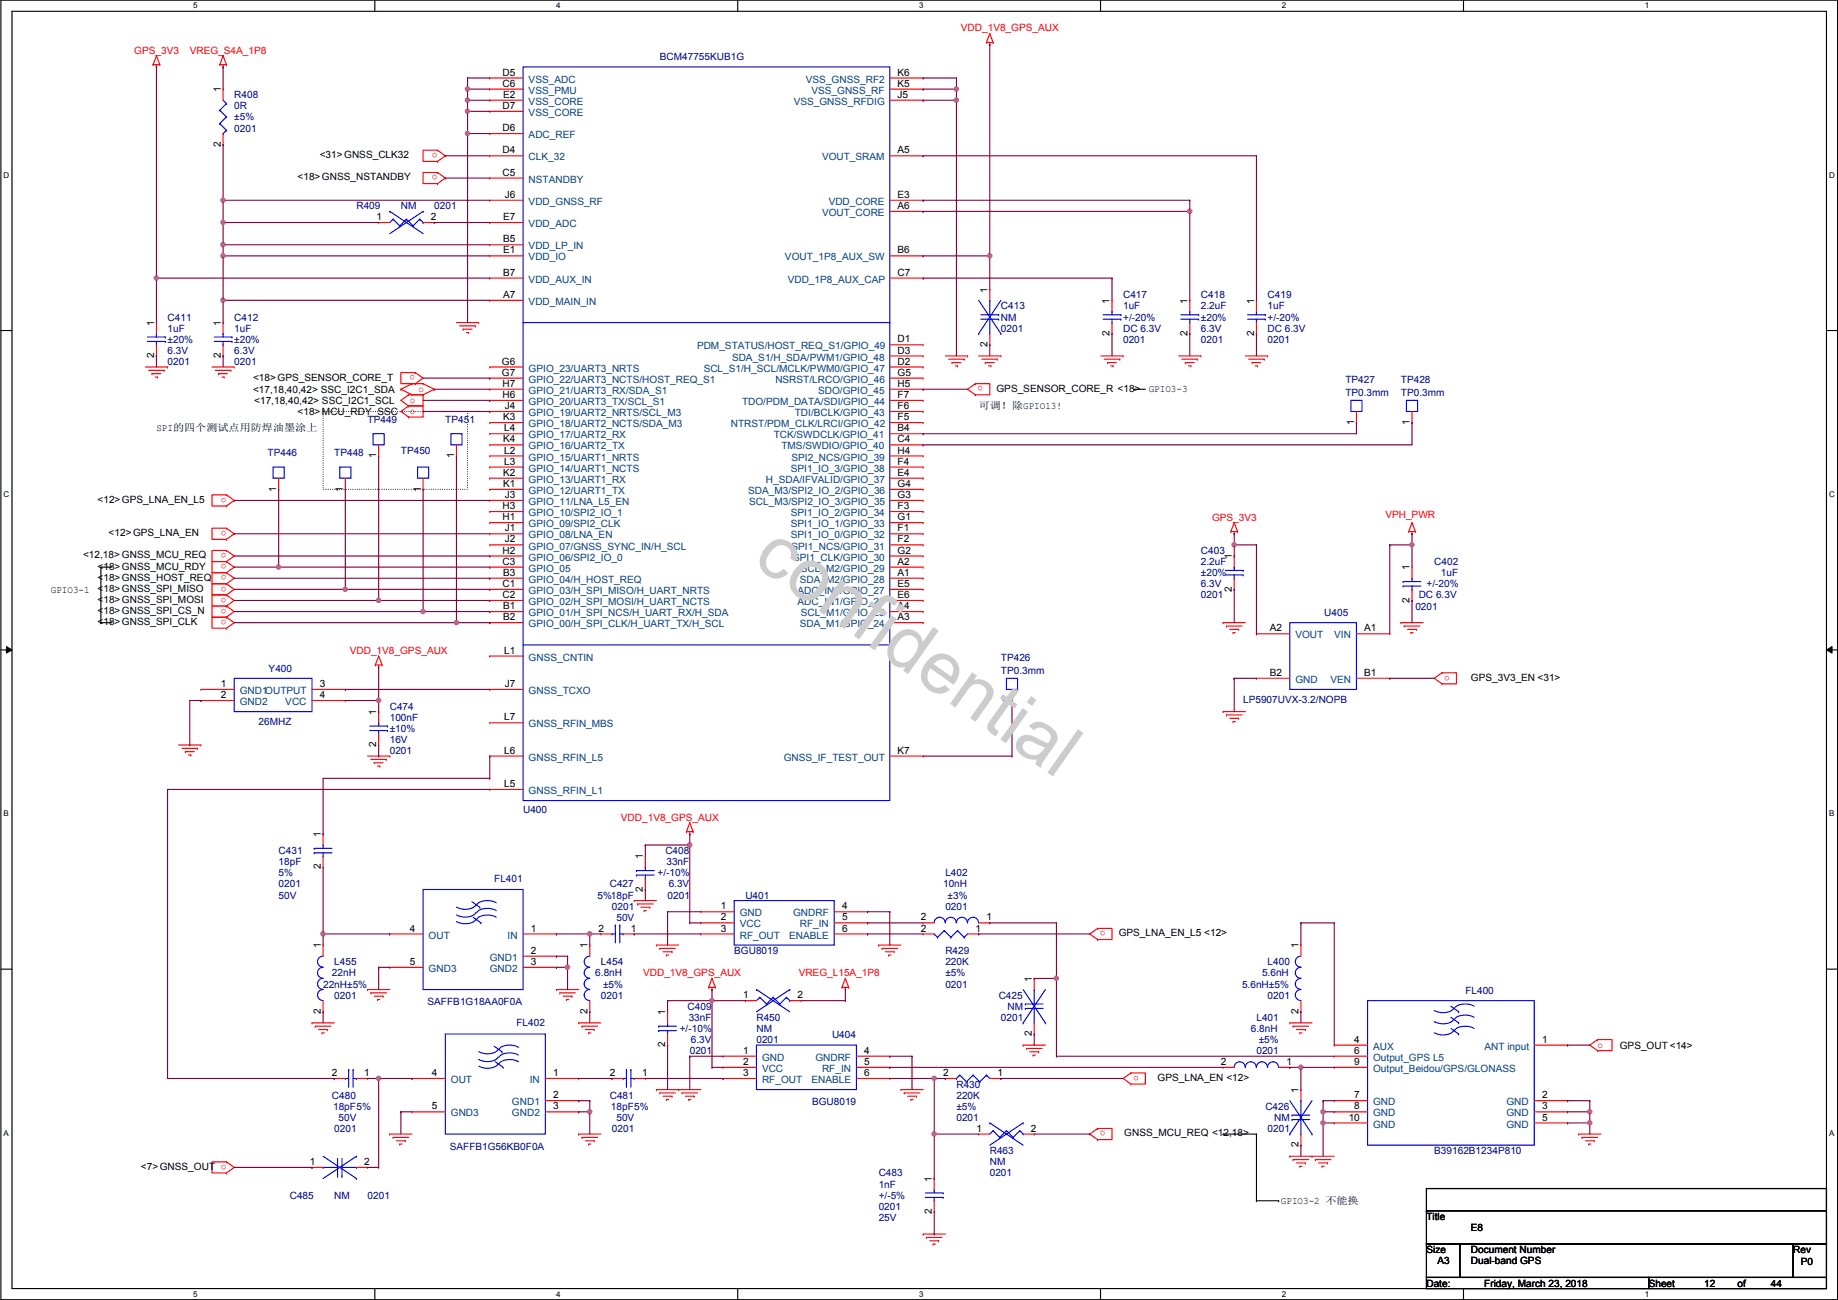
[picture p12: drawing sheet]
<svg xmlns="http://www.w3.org/2000/svg" width="420mm" height="297mm" viewBox="0 0 420 297" stroke-linecap="round" stroke-linejoin="round" font-family="sans-serif">
<defs><g id="words">
<text font-size="16.9" fill="#ccc" x="171.7" y="128.6" transform="rotate(35 171.7 128.6)">confidential</text>
<g font-size="2.3" fill="#f00">
<text x="219.7" y="7.2">VDD_1V8_GPS_AUX</text>
<text x="30.7" y="12.3">GPS_3V3</text>
<text x="43.4" y="12.3">VREG_S4A_1P8</text>
<text x="100" y="35" transform="rotate(180 100 35)">o</text>
<text x="100" y="40" transform="rotate(180 100 40)">o</text>
<text x="94.9" y="85.8" transform="rotate(180 94.9 85.8)">o</text>
<text x="95.7" y="89.5">o</text>
<text x="224.7" y="88.3" transform="rotate(180 224.7 88.3)">o</text>
<text x="93.7" y="92.1">o</text>
<text x="93.7" y="94.6">o</text>
<text x="51.8" y="113.7" transform="rotate(180 51.8 113.7)">o</text>
<text x="277.1" y="119">GPS_3V3</text>
<text x="316.7" y="118.4">VPH_PWR</text>
<text x="51.8" y="121.3" transform="rotate(180 51.8 121.3)">o</text>
<text x="51.8" y="131.5" transform="rotate(180 51.8 131.5)">o</text>
<text x="51.8" y="128.9" transform="rotate(180 51.8 128.9)">o</text>
<text x="51.8" y="126.4" transform="rotate(180 51.8 126.4)">o</text>
<text x="51.8" y="136.6" transform="rotate(180 51.8 136.6)">o</text>
<text x="51.8" y="134" transform="rotate(180 51.8 134)">o</text>
<text x="51.8" y="141.6" transform="rotate(180 51.8 141.6)">o</text>
<text x="51.8" y="139.1" transform="rotate(180 51.8 139.1)">o</text>
<text x="80" y="149.4">VDD_1V8_GPS_AUX</text>
<text x="331.4" y="154.3" transform="rotate(180 331.4 154.3)">o</text>
<text x="141.9" y="187.5">VDD_1V8_GPS_AUX</text>
<text x="252.7" y="212.8" transform="rotate(180 252.7 212.8)">o</text>
<text x="147" y="223.1">VDD_1V8_GPS_AUX</text>
<text x="182.6" y="223.1">VREG_L15A_1P8</text>
<text x="365.2" y="239.4">o</text>
<text x="260.3" y="245.8" transform="rotate(180 260.3 245.8)">o</text>
<text x="252.7" y="258.5" transform="rotate(180 252.7 258.5)">o</text>
<text x="51.8" y="266.1" transform="rotate(180 51.8 266.1)">o</text>
</g>
<g font-size="2.3">
<text x="114.9" y="17.3">D5</text>
<text x="205.2" y="17.3">K6</text>
<text x="50.5" y="21.1" transform="rotate(-90 50.5 21.1)">1</text>
<text x="114.9" y="19.8">C6</text>
<text x="115" y="22.4">E2</text>
<text x="205.2" y="22.4">J5</text>
<text x="205.2" y="19.8">K5</text>
<text x="114.9" y="24.9">D7</text>
<text x="114.9" y="30">D6</text>
<text x="50.5" y="33.6" transform="rotate(-90 50.5 33.6)">2</text>
<text x="114.9" y="35.1">D4</text>
<text x="205.2" y="35.1">A5</text>
<text x="68" y="41.2">&lt;18&gt;GNSS_NSTANDBY</text>
<text x="73.1" y="36.2">&lt;31&gt;GNSS_CLK32</text>
<text x="114.9" y="40.1">C5</text>
<text x="115.4" y="45.2">J6</text>
<text x="205.2" y="45.2">E3</text>
<text x="205.2" y="47.8">A6</text>
<text x="86.1" y="50.3">1</text>
<text x="98.5" y="50.3">2</text>
<text x="115" y="50.3">E7</text>
<text x="115" y="57.9">E1</text>
<text x="115" y="55.4">B5</text>
<text x="205.2" y="57.9">B6</text>
<text x="115" y="63">B7</text>
<text x="205.2" y="63">C7</text>
<text x="115" y="68.1">A7</text>
<text x="225.7" y="66.8" transform="rotate(-90 225.7 66.8)">1</text>
<text x="253.6" y="69.4" transform="rotate(-90 253.6 69.4)">1</text>
<text x="271.4" y="69.4" transform="rotate(-90 271.4 69.4)">1</text>
<text x="286.7" y="69.4" transform="rotate(-90 286.7 69.4)">1</text>
<text x="35.2" y="74.5" transform="rotate(-90 35.2 74.5)">1</text>
<text x="50.5" y="74.5" transform="rotate(-90 50.5 74.5)">1</text>
<text x="253.6" y="76.8" transform="rotate(-90 253.6 76.8)">2</text>
<text x="271.4" y="76.8" transform="rotate(-90 271.4 76.8)">2</text>
<text x="286.7" y="76.8" transform="rotate(-90 286.7 76.8)">2</text>
<text x="35.2" y="81.8" transform="rotate(-90 35.2 81.8)">2</text>
<text x="50.5" y="81.8" transform="rotate(-90 50.5 81.8)">2</text>
<text x="114.8" y="83.3">G6</text>
<text x="205.2" y="78.2">D1</text>
<text x="205.2" y="80.8">D3</text>
<text x="205.2" y="83.3">D2</text>
<text x="225.7" y="79.3" transform="rotate(-90 225.7 79.3)">2</text>
<text x="57.9" y="89.7">&lt;17,18,40,42&gt; SSC_I2C1_SDA</text>
<text x="57.9" y="87">&lt;18&gt;GPS_SENSOR_CORE_T</text>
<text x="114.8" y="85.9">G7</text>
<text x="114.9" y="88.4">H7</text>
<text x="205.2" y="88.4">H5</text>
<text x="205.2" y="85.9">G5</text>
<text x="227.8" y="89.5">GPS_SENSOR_CORE_R &lt;18&gt;</text>
<text x="262.6" y="89.5">GPIO3-3</text>
<text x="58.1" y="92.3">&lt;17,18,40,42&gt; SSC_I2C1_SCL</text>
<text x="68" y="94.8">&lt;18&gt;MCU_RDY_SSC</text>
<text x="114.9" y="90.9">H6</text>
<text x="115.4" y="93.5">J4</text>
<text x="205.2" y="93.5">F6</text>
<text x="205.2" y="90.9">F7</text>
<text x="223.7" y="93.3">也可！除GPIO13!</text>
<text x="35.8" y="98.4">SPI的的的的的的不的的的的的的</text>
<text x="115" y="96">K3</text>
<text x="115" y="101.1">K4</text>
<text x="115.3" y="98.6">L4</text>
<text x="205.2" y="96">F5</text>
<text x="205.2" y="98.6">B4</text>
<text x="205.2" y="101.1">C4</text>
<text x="309.5" y="97.1" transform="rotate(-90 309.5 97.1)">1</text>
<text x="322.2" y="97.1" transform="rotate(-90 322.2 97.1)">1</text>
<text x="86" y="104.7" transform="rotate(-90 86 104.7)">1</text>
<text x="103.8" y="104.7" transform="rotate(-90 103.8 104.7)">1</text>
<text x="115.3" y="106.2">L3</text>
<text x="115.3" y="103.6">L2</text>
<text x="205.2" y="106.2">F4</text>
<text x="205.2" y="103.6">H4</text>
<text x="63.2" y="112.3" transform="rotate(-90 63.2 112.3)">1</text>
<text x="78.4" y="112.3" transform="rotate(-90 78.4 112.3)">1</text>
<text x="96.2" y="112.3" transform="rotate(-90 96.2 112.3)">1</text>
<text x="115" y="108.7">K2</text>
<text x="115" y="111.3">K1</text>
<text x="115.4" y="113.8">J3</text>
<text x="205.2" y="113.8">G3</text>
<text x="205.2" y="111.3">G4</text>
<text x="205.2" y="108.7">E4</text>
<text x="22.3" y="114.9">&lt;12&gt;GPS_LNA_EN_L5</text>
<text x="114.9" y="116.3">H3</text>
<text x="114.9" y="118.9">H1</text>
<text x="205.2" y="116.3">F3</text>
<text x="205.2" y="118.9">G1</text>
<text x="24.8" y="122.5">&lt;12&gt;GPS_LNA_EN</text>
<text x="115.4" y="124">J2</text>
<text x="115.4" y="121.4">J1</text>
<text x="205.2" y="124">F2</text>
<text x="205.2" y="121.4">F1</text>
<text x="19" y="127.6">&lt;12,18&gt; GNSS_MCU_REQ</text>
<text x="22.3" y="130.1">&lt;18&gt;GNSS_MCU_RDY</text>
<text x="114.9" y="129">C3</text>
<text x="114.9" y="126.5">H2</text>
<text x="115" y="131.6">B3</text>
<text x="205.2" y="126.5">G2</text>
<text x="205.2" y="129">A2</text>
<text x="205.2" y="131.6">A1</text>
<text x="281.6" y="127.8" transform="rotate(-90 281.6 127.8)">1</text>
<text x="322.2" y="130.3" transform="rotate(-90 322.2 130.3)">1</text>
<text x="11.6" y="135.5">GPIO3-1</text>
<text x="22.3" y="137.8">&lt;18&gt;GNSS_SPI_MOSI</text>
<text x="22.3" y="135.2">&lt;18&gt;GNSS_SPI_MISO</text>
<text x="22.3" y="132.7">&lt;18&gt;GNSS_HOST_REQ</text>
<text x="114.9" y="136.7">C2</text>
<text x="114.9" y="134.1">C1</text>
<text x="205.2" y="134.1">E5</text>
<text x="205.2" y="136.7">E6</text>
<text x="281.6" y="135.2" transform="rotate(-90 281.6 135.2)">2</text>
<text x="322.2" y="137.7" transform="rotate(-90 322.2 137.7)">2</text>
<text x="22.3" y="142.8">&lt;18&gt;GNSS_SPI_CLK</text>
<text x="22.3" y="140.3">&lt;18&gt;GNSS_SPI_CS_N</text>
<text x="115" y="141.7">B2</text>
<text x="115" y="139.2">B1</text>
<text x="205.2" y="139.2">A4</text>
<text x="205.2" y="141.7">A3</text>
<text x="115.3" y="149.4">L1</text>
<text x="290.3" y="144.3">A2</text>
<text x="311.9" y="144.3">A1</text>
<text x="290.3" y="154.4">B2</text>
<text x="311.9" y="154.4">B1</text>
<text x="336.2" y="155.5">GPS_3V3_EN &lt;31&gt;</text>
<text x="50.5" y="157">1</text>
<text x="50.5" y="159.5">2</text>
<text x="73.1" y="157">3</text>
<text x="73.1" y="159.5">4</text>
<text x="115.4" y="157">J7</text>
<text x="230.8" y="160.6" transform="rotate(-90 230.8 160.6)">1</text>
<text x="86" y="163.4" transform="rotate(-90 86 163.4)">1</text>
<text x="115.3" y="164.6">L7</text>
<text x="86" y="170.7" transform="rotate(-90 86 170.7)">2</text>
<text x="115.3" y="172.2">L6</text>
<text x="205.2" y="172.2">K7</text>
<text x="115.3" y="179.8">L5</text>
<text x="73.3" y="191.3" transform="rotate(-90 73.3 191.3)">1</text>
<text x="147" y="196.4" transform="rotate(-90 147 196.4)">1</text>
<text x="73.3" y="198.7" transform="rotate(-90 73.3 198.7)">2</text>
<text x="147" y="203.8" transform="rotate(-90 147 203.8)">2</text>
<text x="164.8" y="207.8">1</text>
<text x="192.5" y="207.8">4</text>
<text x="93.7" y="212.9">4</text>
<text x="121.4" y="212.9">1</text>
<text x="136.9" y="212.9">2</text>
<text x="144.2" y="212.9">1</text>
<text x="164.8" y="210.3">2</text>
<text x="164.8" y="212.9">3</text>
<text x="192.5" y="210.3">5</text>
<text x="192.5" y="212.9">6</text>
<text x="210.5" y="210.3">2</text>
<text x="210.5" y="212.9">2</text>
<text x="223" y="212.9">1</text>
<text x="225.5" y="210.3">1</text>
<text x="255.7" y="214">GPS_LNA_EN_L5 &lt;12&gt;</text>
<text x="73.3" y="216.7" transform="rotate(-90 73.3 216.7)">1</text>
<text x="93.7" y="220.5">5</text>
<text x="121.4" y="220.5">3</text>
<text x="121.4" y="217.9">2</text>
<text x="134.3" y="216.7" transform="rotate(-90 134.3 216.7)">1</text>
<text x="296.8" y="216.7" transform="rotate(-90 296.8 216.7)">1</text>
<text x="235.9" y="224.3" transform="rotate(-90 235.9 224.3)">1</text>
<text x="73.3" y="231.7" transform="rotate(-90 73.3 231.7)">2</text>
<text x="134.3" y="231.7" transform="rotate(-90 134.3 231.7)">2</text>
<text x="152" y="231.9" transform="rotate(-90 152 231.9)">1</text>
<text x="169.9" y="228.1">1</text>
<text x="182.3" y="228.1">2</text>
<text x="296.8" y="231.7" transform="rotate(-90 296.8 231.7)">2</text>
<text x="152" y="239.3" transform="rotate(-90 152 239.3)">2</text>
<text x="235.9" y="236.8" transform="rotate(-90 235.9 236.8)">2</text>
<text x="309.6" y="238.3">4</text>
<text x="352.5" y="238.3">1</text>
<text x="370.3" y="239.6">GPS_OUT &lt;14&gt;</text>
<text x="75.9" y="245.9">2</text>
<text x="83.3" y="245.9">1</text>
<text x="98.8" y="245.9">4</text>
<text x="126.4" y="245.9">1</text>
<text x="139.4" y="245.9">2</text>
<text x="146.8" y="245.9">1</text>
<text x="169.9" y="240.8">1</text>
<text x="169.9" y="243.3">2</text>
<text x="169.9" y="245.9">3</text>
<text x="197.6" y="240.8">4</text>
<text x="197.6" y="243.3">5</text>
<text x="197.6" y="245.9">6</text>
<text x="215.6" y="245.9">2</text>
<text x="228" y="245.9">1</text>
<text x="279.1" y="243.3">2</text>
<text x="294.1" y="243.3">1</text>
<text x="309.6" y="240.8">6</text>
<text x="309.6" y="243.3">9</text>
<text x="126.4" y="251">2</text>
<text x="264.6" y="247">GPS_LNA_EN &lt;12&gt;</text>
<text x="296.8" y="249.7" transform="rotate(-90 296.8 249.7)">1</text>
<text x="309.6" y="251">7</text>
<text x="352.5" y="251">2</text>
<text x="98.8" y="253.5">5</text>
<text x="126.4" y="253.5">3</text>
<text x="308.3" y="256">10</text>
<text x="309.6" y="253.5">8</text>
<text x="352.5" y="253.5">3</text>
<text x="352.5" y="256">5</text>
<text x="223.2" y="258.6">1</text>
<text x="235.7" y="258.6">2</text>
<text x="257" y="259.7">GNSS_MCU_REQ &lt;12,18&gt;</text>
<text x="296.8" y="262.2" transform="rotate(-90 296.8 262.2)">2</text>
<text x="32.2" y="267.3">&lt;7&gt;GNSS_OUT</text>
<text x="70.8" y="266.2">1</text>
<text x="83.3" y="266.2">2</text>
<text x="213" y="270" transform="rotate(-90 213 270)">1</text>
<text x="292.8" y="275.2">GPIO3-2 不不不</text>
<text x="213" y="277.4" transform="rotate(-90 213 277.4)">2</text>
<text x="326.1" y="278.7">Title</text>
<text x="336.2" y="281.3">E8</text>
<text x="326.1" y="286.3">Size</text>
<text x="336.2" y="286.3">Document Number</text>
<text x="409.9" y="286.3">Rev</text>
<text x="326.1" y="294">Date:</text>
<text x="328.6" y="288.9">A3</text>
<text x="336.2" y="288.9">Dual-band GPS</text>
<text x="339.3" y="294">Friday, March 23, 2018</text>
<text x="376.9" y="294">Sheet</text>
<text x="389.6" y="294">12</text>
<text x="397.2" y="294">of</text>
<text x="404.8" y="294">44</text>
<text x="411.7" y="289.1">P0</text>
</g>
<g font-size="2.3" fill="#000080">
<text x="150.8" y="13.8">BCM47755KUB1G</text>
<text x="53.5" y="22.4">R408</text>
<text x="53.5" y="25">0R</text>
<text x="53.5" y="27.5">±5%</text>
<text x="53.5" y="30.1">0201</text>
<text x="81.5" y="47.8">R409</text>
<text x="91.6" y="47.8">NM</text>
<text x="99.3" y="47.8">0201</text>
<text x="228.8" y="70.7">C413</text>
<text x="256.7" y="68.2">C417</text>
<text x="256.7" y="70.7">1uF</text>
<text x="274.5" y="68.2">C418</text>
<text x="274.5" y="70.7">2.2uF</text>
<text x="289.8" y="68.2">C419</text>
<text x="289.8" y="70.7">1uF</text>
<text x="38.3" y="73.2">C411</text>
<text x="38.3" y="75.8">1uF</text>
<text x="53.5" y="73.2">C412</text>
<text x="53.5" y="75.8">1uF</text>
<text x="228.8" y="73.2">NM</text>
<text x="228.8" y="75.8">0201</text>
<text x="256.7" y="75.8">DC 6.3V</text>
<text x="256.7" y="73.2">+/-20%</text>
<text x="274.5" y="75.8">6.3V</text>
<text x="274.5" y="73.2">±20%</text>
<text x="289.8" y="75.8">DC 6.3V</text>
<text x="289.8" y="73.2">+/-20%</text>
<text x="38.3" y="83.4">0201</text>
<text x="38.3" y="80.9">6.3V</text>
<text x="38.3" y="78.3">±20%</text>
<text x="53.5" y="83.4">0201</text>
<text x="53.5" y="80.9">6.3V</text>
<text x="53.5" y="78.3">±20%</text>
<text x="256.7" y="78.3">0201</text>
<text x="274.5" y="78.3">0201</text>
<text x="289.8" y="78.3">0201</text>
<text x="307.5" y="87.5">TP427</text>
<text x="320.2" y="87.5">TP428</text>
<text x="307.5" y="90.5">TP0.3mm</text>
<text x="320.2" y="90.5">TP0.3mm</text>
<text x="84" y="96.6">TP449</text>
<text x="101.8" y="96.6">TP451</text>
<text x="61.2" y="104.2">TP446</text>
<text x="76.4" y="104.2">TP448</text>
<text x="91.6" y="103.7">TP450</text>
<text x="274.5" y="126.6">C403</text>
<text x="274.5" y="129.1">2.2uF</text>
<text x="274.5" y="131.7">±20%</text>
<text x="327.9" y="129.1">C402</text>
<text x="329.4" y="131.7">1uF</text>
<text x="274.5" y="136.7">0201</text>
<text x="274.5" y="134.2">6.3V</text>
<text x="324.3" y="136.7">DC 6.3V</text>
<text x="326.1" y="134.2">+/-20%</text>
<text x="302.7" y="140.8">U405</text>
<text x="323.5" y="139.3">0201</text>
<text x="61.4" y="153.5">Y400</text>
<text x="228.8" y="151">TP426</text>
<text x="228.8" y="154">TP0.3mm</text>
<text x="284.2" y="160.6">LP5907UVX-3.2/NOPB</text>
<text x="59.1" y="165.7">26MHZ</text>
<text x="89.1" y="162.1">C474</text>
<text x="89.1" y="164.7">100nF</text>
<text x="89.1" y="167.2">±10%</text>
<text x="89.1" y="172.3">0201</text>
<text x="89.1" y="169.8">16V</text>
<text x="119.6" y="185.8">U400</text>
<text x="63.7" y="195.2">C431</text>
<text x="63.7" y="197.7">18pF</text>
<text x="152.1" y="195.2">C408</text>
<text x="152.3" y="197.7">33nF</text>
<text x="63.7" y="202.8">0201</text>
<text x="63.7" y="200.2">5%</text>
<text x="113" y="201.5">FL401</text>
<text x="139.4" y="202.8">C427</text>
<text x="150.3" y="200.2">+/-10%</text>
<text x="152.9" y="202.8">6.3V</text>
<text x="215.6" y="202.8">10nH</text>
<text x="216.1" y="200.2">L402</text>
<text x="63.7" y="205.3">50V</text>
<text x="136.6" y="205.3">5%18pF</text>
<text x="139.9" y="207.9">0201</text>
<text x="152.6" y="205.3">0201</text>
<text x="170.4" y="205.3">U401</text>
<text x="216.1" y="207.9">0201</text>
<text x="216.6" y="205.3">±3%</text>
<text x="140.9" y="210.4">50V</text>
<text x="76.4" y="220.6">L455</text>
<text x="137.4" y="220.6">L454</text>
<text x="167.8" y="218">BGU8019</text>
<text x="216.1" y="218">R429</text>
<text x="216.1" y="220.6">220K</text>
<text x="289.8" y="220.6">L400</text>
<text x="73.9" y="225.6">22nH±5%</text>
<text x="75.9" y="223.1">22nH</text>
<text x="136.1" y="223.1">6.8nH</text>
<text x="137.9" y="225.6">±5%</text>
<text x="216.1" y="223.1">±5%</text>
<text x="216.1" y="225.6">0201</text>
<text x="283.9" y="225.6">5.6nH±5%</text>
<text x="288.5" y="223.1">5.6nH</text>
<text x="335" y="227.2">FL400</text>
<text x="76.4" y="228.2">0201</text>
<text x="97.7" y="229.7">SAFFB1G18AA0F0A</text>
<text x="137.4" y="228.2">0201</text>
<text x="157.2" y="230.7">C409</text>
<text x="157.4" y="233.3">33nF</text>
<text x="172.9" y="233.3">R450</text>
<text x="228.3" y="228.2">C425</text>
<text x="228.8" y="233.3">0201</text>
<text x="230.3" y="230.7">NM</text>
<text x="287.2" y="233.3">L401</text>
<text x="289.8" y="228.2">0201</text>
<text x="118.1" y="234.5">FL402</text>
<text x="155.4" y="235.8">+/-10%</text>
<text x="157.9" y="238.3">6.3V</text>
<text x="172.9" y="235.8">NM</text>
<text x="172.9" y="238.3">0201</text>
<text x="190.2" y="237.1">U404</text>
<text x="286" y="235.8">6.8nH</text>
<text x="287.7" y="238.3">±5%</text>
<text x="157.7" y="240.9">0201</text>
<text x="287.2" y="240.9">0201</text>
<text x="75.9" y="251">C480</text>
<text x="139.4" y="251">C481</text>
<text x="218.6" y="248.5">R430</text>
<text x="218.6" y="251">220K</text>
<text x="76.1" y="253.6">18pF5%</text>
<text x="77.4" y="256.1">50V</text>
<text x="139.6" y="253.6">18pF5%</text>
<text x="140.9" y="256.1">50V</text>
<text x="185.6" y="252.6">BGU8019</text>
<text x="218.6" y="253.6">±5%</text>
<text x="218.6" y="256.1">0201</text>
<text x="289.3" y="253.6">C426</text>
<text x="291.3" y="256.1">NM</text>
<text x="76.4" y="258.7">0201</text>
<text x="102.8" y="262.7">SAFFB1G56KB0F0A</text>
<text x="139.9" y="258.7">0201</text>
<text x="226.3" y="263.7">R463</text>
<text x="289.8" y="258.7">0201</text>
<text x="327.9" y="263.7">B39162B1234P810</text>
<text x="200.9" y="268.8">C483</text>
<text x="226.3" y="266.3">NM</text>
<text x="226.3" y="268.8">0201</text>
<text x="66.2" y="273.9">C485</text>
<text x="76.4" y="273.9">NM</text>
<text x="84" y="273.9">0201</text>
<text x="200.9" y="271.4">1nF</text>
<text x="200.9" y="273.9">+/-5%</text>
<text x="200.9" y="276.4">0201</text>
<text x="200.9" y="279">25V</text>
</g>
<g font-size="2.3" fill="#004080">
<text x="120.9" y="18.9">VSS_ADC</text>
<text x="120.9" y="24">VSS_CORE</text>
<text x="120.9" y="21.4">VSS_PMU</text>
<text x="181.4" y="24">VSS_GNSS_RFDIG</text>
<text x="184.2" y="18.9">VSS_GNSS_RF2</text>
<text x="185.5" y="21.4">VSS_GNSS_RF</text>
<text x="120.9" y="26.5">VSS_CORE</text>
<text x="120.9" y="31.6">ADC_REF</text>
<text x="120.9" y="36.7">CLK_32</text>
<text x="120.9" y="41.7">NSTANDBY</text>
<text x="187.9" y="36.7">VOUT_SRAM</text>
<text x="120.9" y="46.8">VDD_GNSS_RF</text>
<text x="189.4" y="46.8">VDD_CORE</text>
<text x="120.9" y="51.9">VDD_ADC</text>
<text x="187.9" y="49.4">VOUT_CORE</text>
<text x="120.9" y="59.5">VDD_IO</text>
<text x="120.9" y="57">VDD_LP_IN</text>
<text x="179.4" y="59.5">VOUT_1P8_AUX_SW</text>
<text x="120.9" y="64.6">VDD_AUX_IN</text>
<text x="180.1" y="64.6">VDD_1P8_AUX_CAP</text>
<text x="120.9" y="69.7">VDD_MAIN_IN</text>
<text x="159.3" y="79.8">PDM_STATUS/HOST_REQ_S1/GPIO_49</text>
<text x="167.3" y="82.4">SDA_S1/H_SDA/PWM1/GPIO_48</text>
<text x="120.9" y="87.5">GPIO_22/UART3_NCTS/HOST_REQ_S1</text>
<text x="120.9" y="84.9">GPIO_23/UART3_NRTS</text>
<text x="160.9" y="84.9">SCL_S1/H_SCL/MCLK/PWM0/GPIO_47</text>
<text x="177.2" y="87.5">NSRST/LRCO/GPIO_46</text>
<text x="120.9" y="92.5">GPIO_20/UART3_TX/SCL_S1</text>
<text x="120.9" y="90">GPIO_21/UART3_RX/SDA_S1</text>
<text x="120.9" y="95.1">GPIO_19/UART2_NRTS/SCL_M3</text>
<text x="169.6" y="92.5">TDO/PDM_DATA/SDI/GPIO_44</text>
<text x="181.7" y="95.1">TDI/BCLK/GPIO_43</text>
<text x="187" y="90">SDO/GPIO_45</text>
<text x="120.9" y="100.2">GPIO_17/UART2_RX</text>
<text x="120.9" y="97.6">GPIO_18/UART2_NCTS/SDA_M3</text>
<text x="167.1" y="97.6">NTRST/PDM_CLK/LRCI/GPIO_42</text>
<text x="176.9" y="100.2">TCK/SWDCLK/GPIO_41</text>
<text x="120.9" y="107.8">GPIO_14/UART1_NCTS</text>
<text x="120.9" y="105.2">GPIO_15/UART1_NRTS</text>
<text x="120.9" y="102.7">GPIO_16/UART2_TX</text>
<text x="178.6" y="102.7">TMS/SWDIO/GPIO_40</text>
<text x="180.8" y="107.8">SPI1_IO_3/GPIO_38</text>
<text x="180.9" y="105.2">SPI2_NCS/GPIO_39</text>
<text x="120.9" y="110.3">GPIO_13/UART1_RX</text>
<text x="120.9" y="112.9">GPIO_12/UART1_TX</text>
<text x="171" y="112.9">SDA_M3/SPI2_IO_2/GPIO_36</text>
<text x="175.1" y="110.3">H_SDA/IFVALID/GPIO_37</text>
<text x="120.9" y="117.9">GPIO_10/SPI2_IO_1</text>
<text x="120.9" y="115.4">GPIO_11/LNA_L5_EN</text>
<text x="171.3" y="115.4">SCL_M3/SPI2_IO_3/GPIO_35</text>
<text x="180.8" y="117.9">SPI1_IO_2/GPIO_34</text>
<text x="120.9" y="125.6">GPIO_07/GNSS_SYNC_IN/H_SCL</text>
<text x="120.9" y="120.5">GPIO_09/SPI2_CLK</text>
<text x="120.9" y="123">GPIO_08/LNA_EN</text>
<text x="180.8" y="120.5">SPI1_IO_1/GPIO_33</text>
<text x="180.8" y="123">SPI1_IO_0/GPIO_32</text>
<text x="180.9" y="125.6">SPI1_NCS/GPIO_31</text>
<text x="120.9" y="130.6">GPIO_05</text>
<text x="120.9" y="128.1">GPIO_06/SPI2_IO_0</text>
<text x="181.3" y="128.1">SPI1_CLK/GPIO_30</text>
<text x="183.1" y="130.6">SCL_M2/GPIO_29</text>
<text x="120.9" y="133.2">GPIO_04/H_HOST_REQ</text>
<text x="120.9" y="135.7">GPIO_03/H_SPI_MISO/H_UART_NRTS</text>
<text x="182.3" y="135.7">ADC_IN2/GPIO_27</text>
<text x="182.8" y="133.2">SDA_M2/GPIO_28</text>
<text x="120.9" y="143.3">GPIO_00/H_SPI_CLK/H_UART_TX/H_SCL</text>
<text x="120.9" y="138.3">GPIO_02/H_SPI_MOSI/H_UART_NCTS</text>
<text x="120.9" y="140.8">GPIO_01/H_SPI_NCS/H_UART_RX/H_SDA</text>
<text x="182.3" y="138.3">ADC_IN1/GPIO_26</text>
<text x="182.8" y="143.3">SDA_M1/GPIO_24</text>
<text x="183.1" y="140.8">SCL_M1/GPIO_25</text>
<text x="296.1" y="145.9">VOUT</text>
<text x="305" y="145.9">VIN</text>
<text x="120.9" y="151">GNSS_CNTIN</text>
<text x="54.8" y="158.6">GND1OUTPUT</text>
<text x="54.8" y="161.1">GND2</text>
<text x="65.2" y="161.1">VCC</text>
<text x="120.9" y="158.6">GNSS_TCXO</text>
<text x="296.1" y="156">GND</text>
<text x="304.1" y="156">VEN</text>
<text x="120.9" y="166.2">GNSS_RFIN_MBS</text>
<text x="120.9" y="173.8">GNSS_RFIN_L5</text>
<text x="179.1" y="173.8">GNSS_IF_TEST_OUT</text>
<text x="120.9" y="181.4">GNSS_RFIN_L1</text>
<text x="169.1" y="209.4">GND</text>
<text x="181.3" y="209.4">GNDRF</text>
<text x="98" y="214.5">OUT</text>
<text x="116" y="214.5">IN</text>
<text x="169.1" y="211.9">VCC</text>
<text x="169.1" y="214.5">RF_OUT</text>
<text x="180.4" y="214.5">ENABLE</text>
<text x="182.8" y="211.9">RF_IN</text>
<text x="112" y="219.5">GND1</text>
<text x="98" y="222.1">GND3</text>
<text x="112" y="222.1">GND2</text>
<text x="313.9" y="239.9">AUX</text>
<text x="339.3" y="239.9">ANT input</text>
<text x="174.2" y="242.4">GND</text>
<text x="174.2" y="244.9">VCC</text>
<text x="186.4" y="242.4">GNDRF</text>
<text x="187.9" y="244.9">RF_IN</text>
<text x="313.9" y="242.4">Output_GPS L5</text>
<text x="313.9" y="244.9">Output_Beidou/GPS/GLONASS</text>
<text x="103.1" y="247.5">OUT</text>
<text x="121.1" y="247.5">IN</text>
<text x="174.2" y="247.5">RF_OUT</text>
<text x="185.5" y="247.5">ENABLE</text>
<text x="103.1" y="255.1">GND3</text>
<text x="117" y="255.1">GND2</text>
<text x="117" y="252.6">GND1</text>
<text x="313.9" y="252.6">GND</text>
<text x="313.9" y="255.1">GND</text>
<text x="313.9" y="257.6">GND</text>
<text x="344.4" y="252.6">GND</text>
<text x="344.4" y="255.1">GND</text>
<text x="344.4" y="257.6">GND</text>
</g>
<g font-size="1.8">
<text x="44.2" y="1.9">5</text>
<text x="127.1" y="1.9">4</text>
<text x="210.1" y="1.9">3</text>
<text x="293" y="1.9">2</text>
<text x="376" y="1.9">1</text>
<text x=".8" y="40.6">D</text>
<text x="418.2" y="40.6">D</text>
<text x=".8" y="113.6">C</text>
<text x="418.2" y="113.6">C</text>
<text x=".8" y="186.6">B</text>
<text x="418.2" y="186.6">B</text>
<text x=".8" y="259.5">A</text>
<text x="418.2" y="259.5">A</text>
<text x="44.2" y="296.3">5</text>
<text x="127.1" y="296.3">4</text>
<text x="210.1" y="296.3">3</text>
<text x="293" y="296.3">2</text>
<text x="376" y="296.3">1</text>
</g>
</g></defs>
<path d="M.2 0h419.9v297h-419.9zM2.7 2.6h414.8v291.8h-414.8z" fill="none" stroke="#000" stroke-width=".25"/>
<g fill="#fff">
<path d="M44.2 .3h1v2h-1z"/>
<path d="M44.2 294.7h1v2h-1z"/>
</g>
<path d="M85.7 0v2.6M85.7 294.4v2.6" fill="none" stroke="#000" stroke-width=".25"/>
<g fill="#fff">
<path d="M127.1 .3h1v2h-1z"/>
<path d="M127.1 294.7h1v2h-1z"/>
</g>
<path d="M168.6 0v2.6M168.6 294.4v2.6" fill="none" stroke="#000" stroke-width=".25"/>
<g fill="#fff">
<path d="M210.1 .3h1v2h-1z"/>
<path d="M210.1 294.7h1v2h-1z"/>
</g>
<path d="M251.6 0v2.6M251.6 294.4v2.6" fill="none" stroke="#000" stroke-width=".25"/>
<g fill="#fff">
<path d="M293 .3h1v2h-1z"/>
<path d="M293 294.7h1v2h-1z"/>
</g>
<path d="M334.5 0v2.6M334.5 294.4v2.6" fill="none" stroke="#000" stroke-width=".25"/>
<g fill="#fff">
<path d="M376 .3h1v2h-1z"/>
<path d="M376 294.7h1v2h-1z"/>
<path d="M.8 39h1.3v2h-1.3z"/>
<path d="M418.2 39h1.2v2h-1.2z"/>
<path d="M.8 112h1.3v2h-1.3z"/>
<path d="M418.2 112h1.2v2h-1.2z"/>
</g>
<path d="M.2 75.5h2.5M417.5 75.5h2.6" fill="none" stroke="#000" stroke-width=".25"/>
<g fill="#fff">
<path d="M.8 185h1.2v1.9h-1.2z"/>
<path d="M418.2 185h1.1v1.9h-1.1z"/>
</g>
<path d="M.2 148.5h2.5M417.5 148.5h2.6" fill="none" stroke="#000" stroke-width=".25"/>
<path d="M1.5 147.7l1.2 .8-1.2 .7zM417.5 148.5l1.3-.8v1.5z" fill="#000"/>
<path d="M1.5 147.7l1.2 .8-1.2 .7zM417.5 148.5l1.3-.8v1.5z" fill="none" stroke="#000" stroke-width=".23"/>
<g fill="#fff">
<path d="M.8 257.9h1.2v2h-1.2z"/>
<path d="M418.2 257.9h1.1v2h-1.1z"/>
</g>
<g fill="none" stroke="#000" stroke-width=".25">
<path d="M259.3 88.9h.1M259.3 88.9h2.5M23.1 129.6h.1M23.1 129.6h2.5M23.1 129.6v12.7M23.1 142.3h.1M23.1 142.3h2.5M.2 221.4h2.5M417.5 221.4h2.6M279.6 259.1h.1M279.6 259.1h7.6M287.2 259.1h.1"/>
<path d="M287.2 259.1v15.3M287.2 274.4h.1M287.2 274.4h5.1M292.3 274.4h.1M326.1 271.6h91.4v5h-91.4zM326.1 276.6h91.4v7.7h-91.4zM326.1 284.3h7.6v7.6h-7.6zM326.1 291.9h50.8v2.5h-50.8zM333.7 284.3h76.2v7.6h-76.2zM376.9 291.9h40.6v2.5h-40.6zM409.9 284.3h7.6v7.6h-7.6z"/>
</g>
<path d="M73.9 94h33v17.8h-33z" fill="none" stroke="#000" stroke-width=".25" stroke-dasharray="0 .5"/>
<g fill="none" stroke="#f00" stroke-width=".25">
<path d="M35 14.8h.1M35 14.8h1.5M35.8 15.3h.1M35.8 12.7h.1M35.8 14.8v.5M35.8 12.7l-.8 2.1M35.8 12.7l.7 2.1M36.5 14.8h.1M50.2 14.8h.1M50.2 14.8h1.6M51 15.3h.1M51 12.7h.1"/>
<path d="M51 14.8v.5M51 12.7l-.8 2.1M51 12.7l.8 2.1M51.8 14.8h.1M112 17.8h.1M112 17.8h7.6M203.4 17.8h7.6M211 17.8h.1M225.5 9.7h.1M225.5 9.7h1.5M226.3 10.2h.1M226.3 7.7h.1"/>
<path d="M226.3 9.7v.5M226.3 7.7l.7 2M226.3 7.7l-.8 2M227 9.7h.1M51 20.4h.1M51 33.1h.1M51 20.4v2.5M51 30.5v2.6M100 39.4h.1M100 39.4h-3.3v2.6h3.3M100 36.9h.1M100 34.3h.1"/>
<path d="M100 34.3h-3.3v2.6h3.3M100 39.4l1.8 1.3-1.8 1.3M100 34.3l1.8 1.3-1.8 1.3M112 35.6h.1M112 25.4h.1M112 22.9h.1M112 20.4h.1M112 30.5h.1M112 35.6h7.6M112 22.9h7.6M112 25.4h7.6M112 20.4h7.6"/>
<path d="M112 30.5h7.6M203.4 35.6h7.6M203.4 22.9h7.6M203.4 20.4h7.6M211 35.6h.1M211 22.9h.1M211 20.4h.1M86.6 50.8h.1M86.6 50.8h2.5M96.7 50.8h2.6M99.3 50.8h.1M100 42h.1"/>
<path d="M112 50.8h.1M112 40.7h.1M112 45.8h.1M112 58.5h.1M112 55.9h.1M112 50.8h7.6M112 45.8h7.6M112 58.5h7.6M112 40.7h7.6M112 55.9h7.6M203.4 45.8h7.6M203.4 48.3h7.6"/>
<path d="M203.4 58.5h7.6M211 45.8h.1M211 48.3h.1M211 58.5h.1M35.8 73.7h.1M35.8 73.7v2.5M35.8 78.8v2.5M51 73.7h.1M51 73.7v2.5M51 78.8v2.5M104.3 73.7h5.1M105.1 74.5h3.6"/>
<path d="M105.9 75.2h.1M105.9 75.2h2M106.6 76h.5M107.1 76h.1M108.7 74.5h.1M109.4 73.7h.1M112 68.6h.1M112 63.5h.1M112 63.5h7.6M112 68.6h7.6M203.4 78.8h7.6M203.4 63.5h7.6"/>
<path d="M211 78.8h.1M211 63.5h.1M226.3 66.1h.1M226.3 78.8h.1M226.3 66.1v2.5M226.3 76.2v2.6M254.2 68.6h.1M254.2 76.2h.1M254.2 68.6v2.6M254.2 73.7v2.5M272 68.6h.1M272 76.2h.1"/>
<path d="M272 68.6v2.6M272 73.7v2.5M287.2 68.6h.1M287.2 76.2h.1M287.2 68.6v2.6M287.2 73.7v2.5M33.2 83.9h5.1M34 84.6h3.5M34.7 85.4h.1M34.7 85.4h2.1M35.5 86.1h.5M35.8 81.3h.1"/>
<path d="M36 86.1h.1M37.5 84.6h.1M38.3 83.9h.1M48.5 83.9h5M49.2 84.6h3.6M50 85.4h.1M50 85.4h2M50.7 86.1h.6M51 81.3h.1M51.3 86.1h.1M52.8 84.6h.1M53.5 83.9h.1"/>
<path d="M91.6 88.9h.1M91.6 88.9l2.6 1.3M93.4 90.2h.1M93.4 92.8h.1M93.4 90.2h3.3v2.6h-3.3M93.4 95.3h.1M93.4 92.8h3.3v2.5h-3.3M93.4 90.2l-1.8 1.3 1.8 1.3M93.4 92.8l-1.8 1.2 1.8 1.3M94.2 87.7h.1M94.2 90.2h.1M94.2 87.7h2.5"/>
<path d="M94.2 87.7l-2.6 1.2M94.2 90.2h2.5M94.9 87.7h.1M94.9 85.1h.1M94.9 85.1h-3.3v2.6h3.3M94.9 85.1l1.8 1.3-1.8 1.3M96.7 87.7h.1M96.7 90.2h.1M96.7 87.7l2.6 1.2M99.3 88.9h.1M99.3 88.9l-2.6 1.3M112 86.4h.1"/>
<path d="M112 99.1h.1M112 83.9h.1M112 91.5h.1M112 96.6h.1M112 88.9h.1M112 94h.1M112 83.9h7.6M112 86.4h7.6M112 99.1h7.6M112 88.9h7.6M112 94h7.6M112 91.5h7.6"/>
<path d="M112 96.6h7.6M203.4 81.3h7.6M203.4 83.9h7.6M203.4 86.4h7.6M203.4 99.1h7.6M203.4 88.9h7.6M203.4 94h7.6M203.4 91.5h7.6M203.4 96.6h7.6M211 88.9h.1M211 81.3h.1M211 94h.1"/>
<path d="M211 91.5h.1M211 86.4h.1M211 96.6h.1M211 99.1h.1M211 83.9h.1M216.1 81.3h5.1M216.9 82.1h3.5M217.6 82.8h.1M217.6 82.8h2.1M218.4 83.6h.5M218.9 83.6h.1M220.4 82.1h.1"/>
<path d="M221.2 81.3h.1M223 90.2h.1M223 87.7h.1M223 87.7h3.3v2.5h-3.3M223 87.7l-1.8 1.2 1.8 1.3M223.7 81.3h5.1M224.5 82.1h3.5M225.2 82.8h.1M225.2 82.8h2.1M226 83.6h.5M226.5 83.6h.1M228 82.1h.1"/>
<path d="M228.8 81.3h.1M251.7 81.3h5M252.4 82.1h3.6M253.2 82.8h.1M253.2 82.8h2M253.9 83.6h.6M254.5 83.6h.1M256 82.1h.1M256.7 81.3h.1M269.4 81.3h5.1M270.2 82.1h3.6M271 82.8h.1"/>
<path d="M271 82.8h2M271.7 83.6h.5M272.2 83.6h.1M273.8 82.1h.1M274.5 81.3h.1M284.7 81.3h5.1M285.4 82.1h3.6M286.2 82.8h.1M286.2 82.8h2M287 83.6h.5M287.5 83.6h.1M289 82.1h.1"/>
<path d="M289.8 81.3h.1M310.1 96.6h.1M310.1 94v2.6M322.8 96.6h.1M322.8 94v2.6M51.8 115.6h.1M51.8 113.1h.1M51.8 113.1h-3.3v2.5h3.3M51.8 113.1l1.7 1.2-1.7 1.3M63.7 111.8h.1M63.7 109.3v2.5M78.9 111.8h.1"/>
<path d="M78.9 109.3v2.5M86.6 104.2h.1M86.6 101.6v2.6M96.7 111.8h.1M96.7 109.3v2.5M104.3 104.2h.1M104.3 101.6v2.6M112 106.7h.1M112 109.3h.1M112 111.8h.1M112 104.2h.1M112 116.9h.1"/>
<path d="M112 119.4h.1M112 101.6h.1M112 114.3h.1M112 106.7h7.6M112 116.9h7.6M112 109.3h7.6M112 111.8h7.6M112 104.2h7.6M112 119.4h7.6M112 114.3h7.6M112 101.6h7.6M203.4 106.7h7.6"/>
<path d="M203.4 116.9h7.6M203.4 109.3h7.6M203.4 111.8h7.6M203.4 104.2h7.6M203.4 119.4h7.6M203.4 114.3h7.6M203.4 101.6h7.6M211 116.9h.1M211 119.4h.1M211 114.3h.1M211 111.8h.1M211 106.7h.1"/>
<path d="M211 109.3h.1M211 104.2h.1M211 101.6h.1M282.1 119.4h.1M282.1 119.4l.8 2.1M282.1 119.4l-.7 2.1M322.8 119.4h.1M322.8 119.4l-.8 2.1M322.8 119.4l.7 2.1M51.8 123.2h.1M51.8 120.7h.1M51.8 120.7h-3.3v2.5h3.3"/>
<path d="M51.8 138.5h.1M51.8 138.5h-3.3v2.5h3.3M51.8 135.9h.1M51.8 135.9h-3.3v2.6h3.3M51.8 133.4h.1M51.8 133.4h-3.3v2.5h3.3M51.8 130.9h.1M51.8 130.9h-3.3v2.5h3.3M51.8 128.3h.1M51.8 128.3h-3.3v2.6h3.3M51.8 125.8h.1M51.8 125.8h-3.3v2.5h3.3"/>
<path d="M51.8 120.7l1.7 1.3-1.7 1.2M51.8 138.5l1.7 1.2-1.7 1.3M51.8 135.9l1.7 1.3-1.7 1.3M51.8 133.4l1.7 1.3-1.7 1.2M51.8 130.9l1.7 1.2-1.7 1.3M51.8 128.3l1.7 1.3-1.7 1.3M51.8 125.8l1.7 1.2-1.7 1.3M112 132.1h.1M112 129.6h.1M112 137.2h.1M112 139.7h.1M112 127h.1"/>
<path d="M112 124.5h.1M112 122h.1M112 134.7h.1M112 132.1h7.6M112 129.6h7.6M112 137.2h7.6M112 139.7h7.6M112 127h7.6M112 124.5h7.6M112 134.7h7.6M112 122h7.6M203.4 132.1h7.6"/>
<path d="M203.4 129.6h7.6M203.4 137.2h7.6M203.4 139.7h7.6M203.4 127h7.6M203.4 124.5h7.6M203.4 134.7h7.6M203.4 122h7.6M211 139.7h.1M211 127h.1M211 124.5h.1M211 134.7h.1M211 129.6h.1"/>
<path d="M211 132.1h.1M211 122h.1M211 137.2h.1M281.4 121.5h.1M281.4 121.5h1.5M282.1 122h.1M282.1 127h.1M282.1 134.7h.1M282.1 121.5v.5M282.1 127v2.6M282.1 132.1v2.6M282.9 121.5h.1"/>
<path d="M322 121.5h.1M322 121.5h1.5M322.8 122h.1M322.8 129.6h.1M322.8 137.2h.1M322.8 121.5v.5M322.8 129.6v2.5M322.8 134.7v2.5M323.5 121.5h.1M45.9 157.5h.1M45.9 157.5h7.6M51.8 143.6h.1"/>
<path d="M51.8 141h.1M51.8 141h-3.3v2.6h3.3M51.8 141l1.7 1.3-1.7 1.3M71.3 157.5h7.6M78.9 157.5h.1M85.8 151.9h.1M85.8 151.9h1.5M86.6 152.4h.1M86.6 149.9h.1M86.6 151.9v.5M86.6 149.9l.7 2M86.6 149.9l-.8 2"/>
<path d="M87.3 151.9h.1M112 149.9h.1M112 157.5h.1M112 142.3h.1M112 142.3h7.6M112 149.9h7.6M112 157.5h7.6M203.4 142.3h7.6M211 142.3h.1M231.3 157.5v2.6M279.6 142.3h.1M279.6 142.3h5.1"/>
<path d="M280.4 143h.1M280.4 143h3.5M281.1 143.8h2.1M281.9 144.6h.1M281.9 144.6h.5M283.2 143.8h.1M287.2 144.8h.1M287.2 155h.1M287.2 144.8h7.6M287.2 155h7.6M310.1 144.8h7.6M310.1 155h7.6"/>
<path d="M317.7 144.8h.1M317.7 155h.1M320.2 142.3h.1M320.2 142.3h5.1M321 143h.1M321 143h3.6M321.8 143.8h2M322.5 144.6h.1M322.5 144.6h.5M323.8 143.8h.1M329.6 156.3h.1M329.6 153.7h.1"/>
<path d="M329.6 153.7h3.3v2.6h-3.3M329.6 153.7l-1.7 1.3 1.7 1.3M40.8 170.2h5.1M41.6 171h3.6M42.4 171.7h.1M42.4 171.7h2M43.1 172.5h.5M43.6 172.5h.1M45.2 171h.1M45.9 170.2h.1M45.9 160.1h.1M45.9 160.1h7.6"/>
<path d="M71.3 160.1h7.6M78.9 160.1h.1M84 172.8h5.1M84.8 173.5h3.5M85.5 174.3h.1M85.5 174.3h2.1M86.3 175h.5M86.6 162.6h.1M86.6 170.2h.1M86.6 162.6v2.5M86.6 167.7v2.5M86.8 175h.1"/>
<path d="M88.3 173.5h.1M89.1 172.8h.1M112 172.8h.1M112 165.1h.1M112 172.8h7.6M112 165.1h7.6M203.4 172.8h7.6M211 172.8h.1M231.3 160.1h.1M279.6 162.6h.1M279.6 162.6h5.1M280.4 163.4h.1"/>
<path d="M280.4 163.4h3.5M281.1 164.1h2.1M281.9 164.9h.1M281.9 164.9h.5M283.2 164.1h.1M73.9 190.5h.1M73.9 198.2h.1M73.9 190.5v2.6M73.9 195.6v2.6M112 180.4h.1M112 180.4h7.6M147.5 195.6h.1"/>
<path d="M147.5 195.6v2.6M156.9 190h.1M156.9 190h1.5M157.7 190.5h.1M157.7 188h.1M157.7 190v.5M157.7 188l-.8 2M157.7 188l.7 2M158.4 190h.1M73.9 215.9h.1M73.9 215.9v2.6M89.1 213.4h.1"/>
<path d="M89.1 213.4h7.6M119.6 213.4h7.6M119.6 218.5h7.6M127.2 213.4h.1M127.2 218.5h.1M134.8 215.9h.1M134.8 215.9v2.6M137.4 213.4h.1M137.4 213.4h2.5M142.4 213.4h2.6M145 205.8h.1M145 213.4h.1"/>
<path d="M145 205.8h5.1M145.7 206.5h.1M145.7 206.5h3.6M146.5 207.3h2M147.3 208.1h.1M147.3 208.1h.5M147.5 203.2h.1M147.5 200.7v2.5M148.5 207.3h.1M150.1 215.9h.1M150.1 215.9h5M150.8 216.7h.1"/>
<path d="M150.8 216.7h3.6M151.6 217.5h2M152.3 218.2h.1M152.3 218.2h.6M153.6 217.5h.1M160.2 208.3h.1M160.2 210.9h.1M160.2 213.4h.1M160.2 208.3h7.6M160.2 210.9h7.6M160.2 213.4h7.6M190.7 208.3h7.6"/>
<path d="M190.7 210.9h7.6M190.7 213.4h7.6M198.3 208.3h.1M198.3 210.9h.1M198.3 213.4h.1M200.9 215.9h.1M200.9 215.9h5M201.6 216.7h.1M201.6 216.7h3.6M202.4 217.5h2M203.1 218.2h.1M203.1 218.2h.6"/>
<path d="M204.4 217.5h.1M211 210.9h.1M211 213.4h.1M211 210.9h2.6M211 213.4h2.6M221.2 213.4h2.5M223.7 213.4h.1M223.7 210.9h2.6M226.3 210.9h.1M250.9 214.7h.1M250.9 212.1h.1M250.9 212.1h3.3v2.6h-3.3"/>
<path d="M250.9 212.1l-1.8 1.3 1.8 1.3M297.4 215.9h.1M297.4 215.9v2.6M71.3 233.7h.1M71.3 233.7h5.1M72.1 234.5h.1M72.1 234.5h3.5M72.8 235.2h2.1M73.6 236h.1M73.6 236h.5M73.9 231.2h.1M73.9 228.6v2.6"/>
<path d="M74.9 235.2h.1M84 226.1h.1M84 226.1h5.1M84.8 226.9h.1M84.8 226.9h3.5M85.5 227.6h2.1M86.3 228.4h.1M86.3 228.4h.5M87.6 227.6h.1M89.1 221h.1M89.1 221h7.6M119.6 221h7.6"/>
<path d="M127.2 226.1h.1M127.2 221h.1M127.2 226.1h5.1M128 226.9h.1M128 226.9h3.5M128.7 227.6h2.1M129.5 228.4h.1M129.5 228.4h.5M130.8 227.6h.1M132.3 233.7h.1M132.3 233.7h5.1M133 234.5h.1"/>
<path d="M133 234.5h3.6M133.8 235.2h2M134.6 236h.1M134.6 236h.5M134.8 231.2h.1M134.8 228.6v2.6M135.8 235.2h.1M152.6 231.2h.1M152.6 238.8h.1M152.6 231.2v2.5M152.6 236.3v2.5M162 225.6h.1"/>
<path d="M162 225.6h1.5M162.8 226.1h.1M162.8 223.6h.1M162.8 225.6v.5M162.8 223.6l-.8 2M162.8 223.6l.7 2M163.5 225.6h.1M170.4 228.6h.1M170.4 228.6h2.5M180.5 228.6h2.6M183.1 228.6h.1M192.5 225.6h.1"/>
<path d="M192.5 225.6h1.5M193.2 226.1h.1M193.2 223.6h.1M193.2 225.6v.5M193.2 223.6l-.7 2M193.2 223.6l.8 2M194 225.6h.1M233.9 238.8h.1M233.9 238.8h5.1M234.6 239.6h.1M234.6 239.6h3.6M236.4 223.6h.1"/>
<path d="M236.4 236.3h.1M236.4 223.6v2.5M236.4 233.7v2.6M294.8 233.7h.1M294.8 233.7h5.1M295.6 234.5h.1M295.6 234.5h3.6M296.4 235.2h2M297.1 236h.1M297.1 236h.5M297.4 231.2h.1M297.4 228.6v2.6"/>
<path d="M298.4 235.2h.1M305 238.8h.1M305 238.8h7.6M350.7 238.8h7.6M358.3 238.8h.1M365.2 237.5h.1M365.2 237.5h3.3v2.6h-3.3M365.2 237.5l-1.8 1.3 1.8 1.3M76.4 246.4h.1M76.4 246.4h2.5M81.5 246.4h2.5M84 246.4h.1"/>
<path d="M89.1 259.1h.1M89.1 259.1h5.1M89.9 259.9h.1M89.9 259.9h3.5M94.2 246.4h.1M94.2 254h.1M94.2 254h7.6M94.2 246.4h7.6M124.7 251.5h7.6M124.7 254h7.6M124.7 246.4h7.6M132.3 259.1h.1"/>
<path d="M132.3 246.4h.1M132.3 254h.1M132.3 251.5h.1M132.3 259.1h5.1M133 259.9h.1M133 259.9h3.6M139.9 246.4h.1M139.9 246.4h2.5M145 246.4h2.5M147.5 246.4h.1M150.1 249h.1M150.1 249h10.1"/>
<path d="M150.8 249.7h.1M150.8 249.7h3.6M151.6 250.5h2M152.3 251.2h.1M152.3 251.2h.6M153.6 250.5h.1M155.1 249h.1M155.9 249.7h.1M155.9 249.7h3.6M156.7 250.5h2M157.4 251.2h.1M157.4 251.2h.5"/>
<path d="M158.7 250.5h.1M165.3 241.3h.1M165.3 243.9h.1M165.3 246.4h.1M165.3 241.3h7.6M165.3 243.9h7.6M165.3 246.4h7.6M195.8 241.3h7.6M195.8 243.9h7.6M195.8 246.4h7.6M203.4 241.3h.1M203.4 243.9h.1"/>
<path d="M203.4 246.4h.1M205.9 249h.1M205.9 249h5.1M206.7 249.7h.1M206.7 249.7h3.6M207.5 250.5h2M208.2 251.2h.1M208.2 251.2h.5M209.5 250.5h.1M216.1 246.4h.1M216.1 246.4h2.5M223.7 259.1h.1"/>
<path d="M223.7 259.1h2.6M226.3 246.4h2.5M228.8 246.4h.1M233.9 259.1h2.5M235.4 240.3h2M236.2 241.1h.1M236.2 241.1h.5M236.4 259.1h.1M237.4 240.3h.1M250.9 257.9h.1M250.9 257.9h3.3v2.5h-3.3M250.9 257.9l-1.8 1.2 1.8 1.3"/>
<path d="M258.5 247.7h.1M258.5 245.2h.1M258.5 245.2h3.3v2.5h-3.3M258.5 245.2l-1.8 1.2 1.8 1.3M279.6 243.9h.1M279.6 243.9h2.5M292.3 243.9h2.5M294.8 243.9h.1M297.4 249h.1M297.4 249v2.5M297.4 259.1v2.6M305 241.3h.1"/>
<path d="M305 243.9h.1M305 251.5h.1M305 254h.1M305 256.6h.1M305 251.5h7.6M305 254h7.6M305 256.6h7.6M305 241.3h7.6M305 243.9h7.6M350.7 251.5h7.6M350.7 254h7.6M350.7 256.6h7.6"/>
<path d="M358.3 251.5h.1M358.3 254h.1M358.3 256.6h.1M360.9 259.1h.1M360.9 259.1h5.1M361.6 259.9h.1M361.6 259.9h3.6M365.2 240.1h.1M51.8 268h.1M51.8 265.5h.1M51.8 265.5h-3.3v2.5h3.3M51.8 265.5l1.7 1.2-1.7 1.3"/>
<path d="M71.3 266.7h.1M71.3 266.7h2.6M81.5 266.7h2.5M84 266.7h.1M90.6 260.6h2.1M91.4 261.4h.1M91.4 261.4h.5M92.7 260.6h.1M133.8 260.6h2M134.6 261.4h.1M134.6 261.4h.5M135.8 260.6h.1"/>
<path d="M213.6 269.3h.1M213.6 276.9h.1M213.6 269.3v2.5M213.6 274.4v2.5M250.9 260.4h.1M294.8 264.2h.1M294.8 264.2h10.2M295.6 265h.1M295.6 265h3.6M296.4 265.7h2M297.1 266.5h.1M297.1 266.5h.5"/>
<path d="M297.4 261.7h.1M298.4 265.7h.1M299.9 264.2h.1M300.7 265h.1M300.7 265h3.5M301.4 265.7h2.1M302.2 266.5h.1M302.2 266.5h.5M303.5 265.7h.1M362.4 260.6h2M363.2 261.4h.1M363.2 261.4h.5"/>
<path d="M364.4 260.6h.1M211 282h.1M211 282h5.1M211.8 282.7h.1M211.8 282.7h3.5M212.5 283.5h2.1M213.3 284.3h.1M213.3 284.3h.5M214.6 283.5h.1"/>
</g>
<g fill="none" stroke="#00f" stroke-width=".25">
<path d="M119.6 15.3h83.8v167.6h-83.8zM50.2 25.2h.1M50.2 28.2h.1M50.2 25.2l1.6 1.5M50.2 28.2l1.6 1.6M51 30.5h.1M51 22.9l.8 .8M51.8 23.7h.1M51.8 26.7h.1M51.8 29.8h.1M51.8 23.7l-1.6 1.5M51.8 26.7l-1.6 1.5"/>
<path d="M51.8 29.8l-.8 .7M89.1 48.3h.1M89.1 48.3l7.6 5.1M89.9 50.1h.1M89.9 50.1l-.8 .7M89.9 50.1l1.5 1.5M91.4 51.6h.1M92.9 50.1h.1M92.9 50.1l-1.5 1.5M92.9 50.1l1.5 1.5M94.4 51.6h.1M96 50.1h.1"/>
<path d="M96 50.1l-1.6 1.5M96 50.1l.7 .7M96.7 50.8h.1M96.7 48.3h.1M96.7 48.3l-7.6 5.1M33.7 77h4.1M33.7 78h4.1M35.8 76.2h.1M35.8 78.8h.1M35.8 76.2v.8M35.8 78v.8M37.8 77h.1"/>
<path d="M37.8 78h.1M49 77h4M49 78h4M51 76.2h.1M51 78.8h.1M51 76.2v.8M51 78v.8M53 77h.1M53 78h.1M119.6 73.7h83.8M203.4 73.7h.1M223.7 76.2h.1"/>
<path d="M223.7 68.6l5.1 7.6M224.2 71.9h4.1M224.2 72.9h4.1M226.3 68.6h.1M226.3 76.2h.1M226.3 68.6v3.3M226.3 72.9v3.3M228.3 71.9h.1M228.3 72.9h.1M228.8 76.2h.1M228.8 68.6l-5.1 7.6M252.2 71.9h4"/>
<path d="M252.2 72.9h4M254.2 71.2h.1M254.2 73.7h.1M254.2 71.2v.7M254.2 72.9v.8M256.2 71.9h.1M256.2 72.9h.1M269.9 71.9h4.1M269.9 72.9h4.1M272 71.2h.1M272 73.7h.1M272 71.2v.7"/>
<path d="M272 72.9v.8M274 71.9h.1M274 72.9h.1M285.2 71.9h4.1M285.2 72.9h4.1M287.2 71.2h.1M287.2 73.7h.1M287.2 71.2v.7M287.2 72.9v.8M289.3 71.9h.1M289.3 72.9h.1M85.3 99.1h2.5v2.5h-2.5z"/>
<path d="M103.1 99.1h2.5v2.5h-2.5zM308.8 91.5h2.6v2.5h-2.6zM321.5 91.5h2.6v2.5h-2.6zM62.4 106.7h2.6v2.6h-2.6zM77.7 106.7h2.5v2.6h-2.5zM95.5 106.7h2.5v2.6h-2.5zM280.1 130.3h4.1M280.1 131.4h4.1M282.1 129.6h.1M282.1 132.1h.1M282.1 129.6v.7M282.1 131.4v.7"/>
<path d="M284.2 130.3h.1M284.2 131.4h.1M320.7 132.9h.1M320.7 133.9h.1M320.7 132.9h4.1M320.7 133.9h4.1M322.8 132.1h.1M322.8 134.7h.1M322.8 132.1v.8M322.8 133.9v.8M53.5 155h17.8v7.6h-17.8zM119.6 147.4h83.8"/>
<path d="M203.4 147.4h.1M230.1 155h2.5v2.5h-2.5zM294.8 142.3h15.3v15.2h-15.3zM84.5 165.9h4.1M84.5 166.9h4.1M86.6 165.1h.1M86.6 167.7h.1M86.6 165.1v.8M86.6 166.9v.8M88.6 165.9h.1M88.6 166.9h.1M71.8 193.8h.1"/>
<path d="M71.8 194.9h.1M71.8 193.8h4.1M71.8 194.9h4.1M73.9 193.1h.1M73.9 195.6h.1M73.9 193.1v.7M73.9 194.9v.7M145.5 198.9h.1M145.5 199.9h.1M145.5 198.9h4.1M145.5 199.9h4.1M147.5 198.2h.1"/>
<path d="M147.5 198.2v.7M147.5 199.9v.8M73.9 218.5a1.25 1.25 0 0 0-1.3 1.2 1.25 1.25 0 0 0 1.3 1.3 1.27 1.27 0 0 0-1.3 1.2 1.27 1.27 0 0 0 1.3 1.3M96.7 203.2h22.9v22.9h-22.9zM107.9 206l1.8 1.3M108.2 209.6l1.7 1.3M108.8 208.5a3.6 3.6 0 0 1-4.5 .5M108.8 210.1a3.6 3.6 0 0 1-4.5 .5M108.8 206.8a3.6 3.6 0 0 1-4.5 .5M109.7 207.3h.1M109.9 210.9h.1M113.4 206.3a4.1 4.1 0 0 0-4.3 .2l-.1 .3"/>
<path d="M113.4 209.6a4.1 4.1 0 0 0-4.3 .2l-.1 .3M113.4 208.1a4.1 4.1 0 0 0-4.3 .2l-.1 .3M134.8 218.5a1.25 1.25 0 0 0-1.2 1.2 1.25 1.25 0 0 0 1.2 1.3 1.27 1.27 0 0 0-1.3 1.2 1.27 1.27 0 0 0 1.3 1.3M139.9 213.4h.1M139.9 213.4h.8M140.7 211.4h.1M140.7 211.4v4M141.7 211.4h.1M141.7 211.4v4M141.7 213.4h.7M142.4 213.4h.1M147.5 200.7h.1"/>
<path d="M167.8 205.8h22.9v10.1h-22.9zM213.6 210.9a1.27 1.27 0 0 1 1.2-1.3 1.27 1.27 0 0 1 1.3 1.3 1.25 1.25 0 0 1 1.2-1.3 1.25 1.25 0 0 1 1.3 1.3M213.6 213.4h.1M213.6 213.4l.7 .8M214.3 214.2h.1M215.8 212.6h.1M215.8 212.6l1.6 1.6M215.8 212.6l-1.5 1.6M217.4 214.2h.1M218.6 210.9a1.27 1.27 0 0 1 1.3-1.3 1.27 1.27 0 0 1 1.3 1.3 1.25 1.25 0 0 1 1.2-1.3 1.25 1.25 0 0 1 1.3 1.3M218.9 212.6h.1M218.9 212.6l1.5 1.6"/>
<path d="M218.9 212.6l-1.5 1.6M220.4 214.2h.1M221.2 213.4l-.8 .8M297.4 218.5a1.25 1.25 0 0 0-1.3 1.2 1.25 1.25 0 0 0 1.3 1.3 1.27 1.27 0 0 0-1.3 1.2 1.27 1.27 0 0 0 1.3 1.3M73.9 223.6a1.25 1.25 0 0 0-1.3 1.2 1.25 1.25 0 0 0 1.3 1.3 1.27 1.27 0 0 0-1.3 1.2 1.27 1.27 0 0 0 1.3 1.3M101.8 236.3h22.9v22.8h-22.9zM113 239.1l1.8 1.2M113.9 239.8a3.6 3.6 0 0 1-4.5 .5M118.5 239.3a4.1 4.1 0 0 0-4.3 .2l-.2 .3M134.8 223.6a1.25 1.25 0 0 0-1.2 1.2 1.25 1.25 0 0 0 1.2 1.3 1.27 1.27 0 0 0-1.3 1.2 1.27 1.27 0 0 0 1.3 1.3M150.6 234.5h.1M150.6 235.5h.1"/>
<path d="M150.6 234.5h4M150.6 235.5h4M152.6 233.7h.1M152.6 236.3h.1M152.6 233.7v.8M152.6 235.5v.8M172.9 238.8h22.9v10.2h-22.9zM172.9 226.1h.1M172.9 226.1l7.6 5.1M173.7 227.9h.1M173.7 227.9l-.8 .7M173.7 227.9l1.5 1.5"/>
<path d="M175.2 229.4h.1M176.7 227.9h.1M176.7 227.9l-1.5 1.5M176.7 227.9l1.6 1.5M178.3 229.4h.1M179.8 227.9h.1M179.8 227.9l-1.5 1.5M179.8 227.9l.7 .7M180.5 228.6h.1M180.5 226.1h.1M180.5 226.1l-7.6 5.1M233.9 233.7h.1"/>
<path d="M233.9 226.1l5.1 7.6M234.4 229.4h.1M234.4 230.4h.1M234.4 229.4h4.1M234.4 230.4h4.1M236.4 226.1h.1M236.4 233.7h.1M236.4 226.1v3.3M236.4 230.4v3.3M239 233.7h.1M239 226.1l-5.1 7.6M297.4 223.6a1.25 1.25 0 0 0-1.3 1.2 1.25 1.25 0 0 0 1.3 1.3 1.27 1.27 0 0 0-1.3 1.2 1.27 1.27 0 0 0 1.3 1.3"/>
<path d="M312.6 228.6h38.1v33.1h-38.1zM331.7 229.9l1.7 1.3M331.7 232.5l1.7 1.2M331.7 235l1.7 1.3M332.3 230.4a3.6 3.6 0 0 1-4.4 .5M332.3 232.9a3.6 3.6 0 0 1-4.4 .5M332.3 235.5a3.6 3.6 0 0 1-4.4 .5M333.4 231.2h.1M333.4 233.7h.1M333.4 236.3h.1M337 229.9a4.1 4.1 0 0 0-4.4 .2l-.1 .3M337 232.5a4.1 4.1 0 0 0-4.4 .2l-.1 .3"/>
<path d="M337 235a4.1 4.1 0 0 0-4.4 .2l-.1 .3M78.9 246.4h.1M78.9 246.4h.8M79.7 244.4h.1M79.7 244.4v4.1M80.7 244.4h.1M80.7 246.4h.8M80.7 244.4v4.1M81.5 246.4h.1M113.2 242.6l1.8 1.3M113.9 241.6a3.6 3.6 0 0 1-4.5 .5M113.9 243.1a3.6 3.6 0 0 1-4.5 .5"/>
<path d="M114.8 240.3h.1M115 243.9h.1M118.5 242.6a4.1 4.1 0 0 0-4.3 .2l-.2 .3M118.5 241.1a4.1 4.1 0 0 0-4.3 .2l-.2 .3M142.4 246.4h.1M142.4 246.4h.8M143.2 244.4h.1M143.2 244.4v4.1M144.2 244.4h.1M144.2 244.4v4.1M144.2 246.4h.8M145 246.4h.1"/>
<path d="M218.6 246.4h.1M219.4 245.7h.1M219.4 245.7l1.5 1.5M219.4 245.7l-.8 .7M220.9 247.2h.1M222.5 245.7h.1M222.5 245.7l1.5 1.5M222.5 245.7l-1.6 1.5M224 247.2h.1M225.5 245.7h.1M225.5 245.7l.8 .7M225.5 245.7l-1.5 1.5"/>
<path d="M226.3 256.6h.1M226.3 256.6l7.6 5.1M227 258.4h.1M227 258.4l-.7 .7M227 258.4l1.5 1.5M228.5 259.9h.1M230.1 258.4h.1M230.1 258.4l-1.6 1.5M230.1 258.4l1.5 1.5M231.6 259.9h.1M233.1 258.4h.1M233.1 258.4l-1.5 1.5"/>
<path d="M233.1 258.4l.8 .7M233.9 259.1h.1M233.9 256.6h.1M233.9 256.6l-7.6 5.1M282.1 243.9a1.27 1.27 0 0 1 1.3-1.3 1.27 1.27 0 0 1 1.3 1.3 1.25 1.25 0 0 1 1.2-1.3 1.25 1.25 0 0 1 1.3 1.3M287.2 243.9a1.27 1.27 0 0 1 1.3-1.3 1.27 1.27 0 0 1 1.3 1.3 1.25 1.25 0 0 1 1.2-1.3 1.25 1.25 0 0 1 1.3 1.3M294.8 259.1h.1M294.8 251.5l5.1 7.6M295.3 254.8h.1M295.3 255.8h.1M295.3 254.8h4.1M295.3 255.8h4.1"/>
<path d="M297.4 251.5h.1M297.4 259.1h.1M297.4 251.5v3.3M297.4 255.8v3.3M299.9 259.1h.1M299.9 251.5l-5.1 7.6M73.9 266.7h.1M73.9 266.7h3.3M73.9 264.2l7.6 5.1M77.2 268.8h.1M77.2 264.7v4.1M78.2 268.8h.1"/>
<path d="M78.2 264.7v4.1M78.2 266.7h3.3M81.5 266.7h.1M81.5 264.2h.1M81.5 269.3h.1M81.5 264.2l-7.6 5.1M211.5 272.6h4.1M211.5 273.6h4.1M213.6 271.8h.1M213.6 274.4h.1M213.6 271.8v.8M213.6 273.6v.8"/>
<path d="M215.6 272.6h.1M215.6 273.6h.1"/>
</g>
<path d="M73.9 213.4h15.2M89.1 213.4h.1M38.3 246.4h38.1M76.4 246.4h.1" fill="none" stroke="#800040" stroke-width=".25"/>
<circle cx="73.8" cy="213.4" r=".49" fill="#f0f"/>
<circle cx="73.8" cy="213.4" r=".49" fill="none" stroke="#f0f" stroke-width=".25"/>
<path d="M226.3 210.9h.1M226.3 210.9h15.2M241.5 210.9h.1M241.5 210.9v12.7M132.3 246.4h7.6M139.9 246.4h.1M241.5 241.3h.1M241.5 241.3h63.5M294.8 243.9h.1M294.8 243.9h2.6" fill="none" stroke="#800040" stroke-width=".25"/>
<circle cx="297.4" cy="243.9" r=".49" fill="#f0f"/>
<circle cx="297.4" cy="243.9" r=".49" fill="none" stroke="#f0f" stroke-width=".25"/>
<path d="M358.3 238.8h.1M358.3 238.8h5.1M297.4 243.9h.1M297.4 243.9v5.1M358.3 251.5h.1M358.3 254h.1M358.3 251.5h5.1M363.4 251.5h.1M363.4 251.5v2.5h-5.1" fill="none" stroke="#800040" stroke-width=".25"/>
<circle cx="363.4" cy="254" r=".49" fill="#f0f"/>
<circle cx="363.4" cy="254" r=".49" fill="none" stroke="#f0f" stroke-width=".25"/>
<path d="M358.3 256.6h.1M358.3 256.6h5.1M363.4 254h.1M363.4 256.6h.1M363.4 254v5.1" fill="none" stroke="#800040" stroke-width=".25"/>
<circle cx="363.4" cy="256.6" r=".49" fill="#f0f"/>
<circle cx="363.4" cy="256.6" r=".49" fill="none" stroke="#f0f" stroke-width=".25"/>
<path d="M302.5 251.5h.1M302.5 254h.1M302.5 251.5h2.5M302.5 251.5v5.1M302.5 254h2.5" fill="none" stroke="#800040" stroke-width=".25"/>
<circle cx="302.4" cy="254" r=".49" fill="#f0f"/>
<circle cx="302.4" cy="254" r=".49" fill="none" stroke="#f0f" stroke-width=".25"/>
<path d="M302.5 256.6h.1M302.5 256.6h2.5M302.5 256.6v7.6" fill="none" stroke="#800040" stroke-width=".25"/>
<circle cx="302.4" cy="256.6" r=".49" fill="#f0f"/>
<circle cx="302.4" cy="256.6" r=".49" fill="none" stroke="#f0f" stroke-width=".25"/>
<path d="M51 33.1h.1M51 33.1v12.7M198.3 213.4h.1M198.3 213.4h12.7M297.4 231.2h.1M297.4 231.2v2.5M203.4 246.4h10.2M213.6 246.4h.1" fill="none" stroke="#800040" stroke-width=".25"/>
<circle cx="213.5" cy="246.4" r=".49" fill="#f0f"/>
<circle cx="213.5" cy="246.4" r=".49" fill="none" stroke="#f0f" stroke-width=".25"/>
<g fill="none" stroke="#800040" stroke-width=".25">
<path d="M211 45.8h.1M211 48.3h.1M211 45.8h61M211 48.3h61M211 63.5h.1M211 63.5h43.2M254.2 63.5h.1M254.2 63.5v5.1M282.1 122h.1M282.1 134.7h.1M282.1 122v2.5M282.1 134.7v7.6"/>
<path d="M322.8 122h.1M322.8 137.2h.1M322.8 122v2.5M322.8 137.2v5.1M78.9 157.5h.1M78.9 157.5h33.1M282.1 155h.1M282.1 155h5.1M282.1 155v7.6M317.7 155h.1M317.7 155h10.2"/>
</g>
<circle cx="272" cy="48.3" r=".49" fill="#f0f"/>
<circle cx="272" cy="48.3" r=".49" fill="none" stroke="#f0f" stroke-width=".25"/>
<g fill="none" stroke="#800040" stroke-width=".25">
<path d="M211 35.6h.1M211 35.6h76.2M287.2 35.6h.1M287.2 35.6v33M272 48.3h.1M272 48.3v20.3M254.2 76.2h.1M254.2 76.2v5.1M272 76.2h.1M272 76.2v5.1M287.2 76.2h.1M287.2 76.2v5.1"/>
<path d="M145 213.4h.1M145 213.4h15.2M152.6 208.3h.1M152.6 208.3h7.6M152.6 208.3v7.6M198.3 210.9h.1M198.3 210.9h12.7M152.6 228.6h.1M152.6 228.6h10.2M162.8 228.6h.1M162.8 228.6v15.3M157.7 241.3h.1"/>
<path d="M157.7 241.3h7.6M157.7 241.3v7.7M162.8 243.9h.1M162.8 243.9h2.5M203.4 243.9h.1M203.4 243.9h76.2"/>
</g>
<circle cx="162.7" cy="228.6" r=".49" fill="#f0f"/>
<circle cx="162.7" cy="228.6" r=".49" fill="none" stroke="#f0f" stroke-width=".25"/>
<path d="M226.3 58.5h.1M226.3 58.5v7.6M157.7 193.1h.1M157.7 193.1v17.8M157.7 210.9h.1M157.7 210.9h2.5M152.6 228.6h.1M152.6 238.8h.1M152.6 228.6v2.6M152.6 238.8v10.2" fill="none" stroke="#800040" stroke-width=".25"/>
<circle cx="157.7" cy="193.1" r=".49" fill="#f0f"/>
<circle cx="157.7" cy="193.1" r=".49" fill="none" stroke="#f0f" stroke-width=".25"/>
<g fill="none" stroke="#800040" stroke-width=".25">
<path d="M211 58.5h.1M211 58.5h15.3M226.3 78.8h.1M226.3 78.8v2.5M53.5 114.3h.1M53.5 114.3h58.5M53.5 122h.1M53.5 122h58.5M147.5 193.1h.1M147.5 193.1v2.5M157.7 190.5h.1M157.7 190.5v2.6h-10.2"/>
<path d="M147.5 203.2h.1M147.5 203.2v2.6M198.3 208.3h.1M198.3 208.3h5.1M203.4 208.3h.1M203.4 208.3v7.6M223.7 213.4h.1M223.7 213.4h25.4M73.9 231.2h.1M73.9 231.2v2.5M162.8 226.1h.1M162.8 226.1v2.5"/>
<path d="M203.4 241.3h.1M203.4 241.3h5.1M208.5 241.3h.1M208.5 241.3v7.7M228.8 246.4h.1M228.8 246.4h27.9"/>
</g>
<circle cx="226.2" cy="58.4" r=".49" fill="#f0f"/>
<circle cx="226.2" cy="58.4" r=".49" fill="none" stroke="#f0f" stroke-width=".25"/>
<g fill="none" stroke="#800040" stroke-width=".25">
<path d="M226.3 10.2h.1M226.3 10.2v48.3M272 45.8h.1M272 45.8v2.5M51 68.6h.1M51 68.6h61M211 99.1h.1M310.1 96.6h.1M310.1 96.6v2.5h-99.1M322.8 96.6h.1M322.8 96.6v5h-111.8M211 101.6h.1"/>
<path d="M53.5 139.7h43.2M53.5 137.2h33.1M53.5 134.7h25.4M53.5 132.1h58.5M53.5 129.6h10.2M63.7 129.6h.1M78.9 134.7h.1M86.6 137.2h.1M96.7 139.7h.1M112 132.1h.1M53.5 142.3h50.8M86.6 152.4v7.7"/>
<path d="M104.3 142.3h.1M43.4 170.2h.1M43.4 160.1v10.1M86.6 160.1h.1M86.6 172.8h.1M86.6 170.2v2.6M211 172.8h20.3M231.3 172.8h.1M231.3 160.1h.1M231.3 160.1v12.7"/>
</g>
<circle cx="51" cy="68.6" r=".49" fill="#f0f"/>
<circle cx="51" cy="68.6" r=".49" fill="none" stroke="#f0f" stroke-width=".25"/>
<path d="M51 15.3h.1M51 15.3v5.1M51 55.9h.1M51 55.9h61M35.8 63.5h.1M35.8 63.5v10.2M51 68.6h.1M51 68.6v5.1" fill="none" stroke="#800040" stroke-width=".25"/>
<circle cx="51" cy="55.9" r=".49" fill="#f0f"/>
<circle cx="51" cy="55.9" r=".49" fill="none" stroke="#f0f" stroke-width=".25"/>
<path d="M51 55.9h.1M51 58.5h.1M51 55.9v2.6M51 58.5h61" fill="none" stroke="#800040" stroke-width=".25"/>
<circle cx="51" cy="58.4" r=".49" fill="#f0f"/>
<circle cx="51" cy="58.4" r=".49" fill="none" stroke="#f0f" stroke-width=".25"/>
<path d="M51 58.5h.1M51 45.8h.1M51 58.5v10.1M51 45.8h61" fill="none" stroke="#800040" stroke-width=".25"/>
<circle cx="51" cy="45.7" r=".49" fill="#f0f"/>
<circle cx="51" cy="45.7" r=".49" fill="none" stroke="#f0f" stroke-width=".25"/>
<path d="M51 45.8h.1M51 50.8h.1M51 45.8v5M51 50.8h35.6M99.3 50.8h.1M99.3 50.8h12.7" fill="none" stroke="#800040" stroke-width=".25"/>
<circle cx="51" cy="50.8" r=".49" fill="#f0f"/>
<circle cx="51" cy="50.8" r=".49" fill="none" stroke="#f0f" stroke-width=".25"/>
<path d="M51 50.8h.1M51 50.8v5.1M35.8 63.5h.1M35.8 63.5h76.2" fill="none" stroke="#800040" stroke-width=".25"/>
<circle cx="35.7" cy="63.5" r=".49" fill="#f0f"/>
<circle cx="35.7" cy="63.5" r=".49" fill="none" stroke="#f0f" stroke-width=".25"/>
<path d="M35.8 15.3h.1M35.8 15.3v48.2M101.8 35.6h.1M101.8 35.6h10.2M106.9 25.4h.1M106.9 25.4h5.1M101.8 40.7h.1M101.8 40.7h10.2" fill="none" stroke="#800040" stroke-width=".25"/>
<circle cx="106.9" cy="25.4" r=".49" fill="#f0f"/>
<circle cx="106.9" cy="25.4" r=".49" fill="none" stroke="#f0f" stroke-width=".25"/>
<path d="M106.9 25.4h.1M106.9 30.5h.1M106.9 25.4v5.1M106.9 30.5h5.1" fill="none" stroke="#800040" stroke-width=".25"/>
<circle cx="106.9" cy="30.5" r=".49" fill="#f0f"/>
<circle cx="106.9" cy="30.5" r=".49" fill="none" stroke="#f0f" stroke-width=".25"/>
<path d="M106.9 30.5h.1M106.9 22.9h.1M106.9 30.5v43.2M106.9 22.9h5.1" fill="none" stroke="#800040" stroke-width=".25"/>
<circle cx="106.9" cy="22.9" r=".49" fill="#f0f"/>
<circle cx="106.9" cy="22.9" r=".49" fill="none" stroke="#f0f" stroke-width=".25"/>
<path d="M106.9 22.9h.1M106.9 20.4h.1M106.9 22.9v2.5M106.9 20.4h5.1" fill="none" stroke="#800040" stroke-width=".25"/>
<circle cx="106.9" cy="20.3" r=".49" fill="#f0f"/>
<circle cx="106.9" cy="20.3" r=".49" fill="none" stroke="#f0f" stroke-width=".25"/>
<path d="M106.9 17.8h.1M106.9 17.8v5.1M106.9 17.8h5.1M211 17.8h.1M211 17.8h7.6M218.6 17.8h.1M218.6 17.8v2.6h-7.6M106.9 20.4h.1M211 20.4h.1" fill="none" stroke="#800040" stroke-width=".25"/>
<circle cx="218.6" cy="20.3" r=".49" fill="#f0f"/>
<circle cx="218.6" cy="20.3" r=".49" fill="none" stroke="#f0f" stroke-width=".25"/>
<path d="M211 22.9h.1M218.6 20.4h.1M218.6 20.4v2.5h-7.6" fill="none" stroke="#800040" stroke-width=".25"/>
<circle cx="218.6" cy="22.9" r=".49" fill="#f0f"/>
<circle cx="218.6" cy="22.9" r=".49" fill="none" stroke="#f0f" stroke-width=".25"/>
<path d="M218.6 22.9h.1M218.6 22.9v58.4M127.2 218.5h.1M127.2 218.5h2.5M129.7 218.5h.1M129.7 218.5v7.6M127.2 221h.1M127.2 221h2.5M129.7 221h.1" fill="none" stroke="#800040" stroke-width=".25"/>
<circle cx="129.7" cy="221" r=".49" fill="#f0f"/>
<circle cx="129.7" cy="221" r=".49" fill="none" stroke="#f0f" stroke-width=".25"/>
<path d="M86.6 221h.1M86.6 221h2.5M86.6 221v5.1M132.3 251.5h.1M132.3 254h.1M132.3 251.5h2.5M134.8 251.5h.1M134.8 251.5v2.5h-2.5" fill="none" stroke="#800040" stroke-width=".25"/>
<circle cx="134.8" cy="254" r=".49" fill="#f0f"/>
<circle cx="134.8" cy="254" r=".49" fill="none" stroke="#f0f" stroke-width=".25"/>
<g fill="none" stroke="#800040" stroke-width=".25">
<path d="M35.8 81.3h.1M35.8 81.3v2.6M51 81.3h.1M51 81.3v2.6M53.5 127h58.5M112 127h.1M73.9 213.4h.1M73.9 213.4v2.5M127.2 213.4h.1M127.2 213.4h10.2M134.8 213.4h.1M134.8 213.4v2.5"/>
<path d="M134.8 231.2h.1M134.8 231.2v2.5M236.4 236.3h.1M236.4 236.3v2.5M91.6 254h.1M91.6 254h2.6M91.6 254v5.1M134.8 254h.1M134.8 254v5.1M297.4 261.7h.1M297.4 261.7v2.5"/>
</g>
<circle cx="134.8" cy="213.4" r=".49" fill="#f0f"/>
<circle cx="134.8" cy="213.4" r=".49" fill="none" stroke="#f0f" stroke-width=".25"/>
<path d="M38.3 180.4h.1M38.3 180.4v66M38.3 180.4h73.7M236.4 223.6h.1M236.4 223.6h5.1M241.5 223.6h.1M241.5 223.6v17.7" fill="none" stroke="#800040" stroke-width=".25"/>
<circle cx="241.5" cy="223.5" r=".49" fill="#f0f"/>
<circle cx="241.5" cy="223.5" r=".49" fill="none" stroke="#f0f" stroke-width=".25"/>
<path d="M317.7 124.5h.1M317.7 124.5v20.3M317.7 124.5h5.1M322.8 124.5h.1M322.8 124.5v5.1M297.4 210.9h.1M297.4 210.9h7.6M297.4 210.9v5M305 210.9h.1M305 210.9v27.9M297.4 243.9h.1M297.4 243.9h7.6" fill="none" stroke="#800040" stroke-width=".25"/>
<circle cx="322.8" cy="124.5" r=".49" fill="#f0f"/>
<circle cx="322.8" cy="124.5" r=".49" fill="none" stroke="#f0f" stroke-width=".25"/>
<path d="M282.1 124.5h5.1M287.2 124.5h.1" fill="none" stroke="#800040" stroke-width=".25"/>
<circle cx="282.1" cy="124.5" r=".49" fill="#f0f"/>
<circle cx="282.1" cy="124.5" r=".49" fill="none" stroke="#f0f" stroke-width=".25"/>
<g fill="none" stroke="#800040" stroke-width=".25">
<path d="M282.1 127h.1M282.1 124.5v2.5M287.2 124.5v20.3M287.2 144.8h.1M84 246.4h2.6M86.6 246.4h.1M147.5 246.4h17.8M165.3 246.4h.1M213.6 259.1h.1M213.6 259.1h10.1M216.1 246.4h.1M216.1 246.4h-2.5v22.9"/>
<path d="M236.4 259.1h12.7M249.1 259.1h.1M213.6 269.3h.1"/>
</g>
<circle cx="213.5" cy="259.1" r=".49" fill="#f0f"/>
<circle cx="213.5" cy="259.1" r=".49" fill="none" stroke="#f0f" stroke-width=".25"/>
<path d="M86.6 246.4h.1M86.6 246.4v20.3M84 266.7h2.6M86.6 266.7h.1M213.6 276.9v5.1M213.6 282h.1" fill="none" stroke="#800040" stroke-width=".25"/>
<circle cx="86.5" cy="246.4" r=".49" fill="#f0f"/>
<circle cx="86.5" cy="246.4" r=".49" fill="none" stroke="#f0f" stroke-width=".25"/>
<g fill="none" stroke="#800040" stroke-width=".25">
<path d="M63.7 111.8v17.8M63.7 129.6h.1M63.7 129.6h48.3M112 129.6h.1M162.8 228.6h.1M162.8 228.6h7.6M183.1 228.6h10.1M193.2 228.6h.1M193.2 226.1h.1M193.2 226.1v2.5M86.6 246.4h7.6M94.2 246.4h.1"/>
<path d="M53.5 266.7h17.8M71.3 266.7h.1"/>
</g>
<circle cx="63.7" cy="129.6" r=".49" fill="#f0f"/>
<circle cx="63.7" cy="129.6" r=".49" fill="none" stroke="#f0f" stroke-width=".25"/>
<path d="M78.9 111.8v22.9M78.9 134.7h.1M78.9 134.7h33.1M112 134.7h.1" fill="none" stroke="#800040" stroke-width=".25"/>
<circle cx="78.9" cy="134.6" r=".49" fill="#f0f"/>
<circle cx="78.9" cy="134.6" r=".49" fill="none" stroke="#f0f" stroke-width=".25"/>
<path d="M86.6 104.2v33M86.6 137.2h.1M86.6 137.2h25.4M112 137.2h.1" fill="none" stroke="#800040" stroke-width=".25"/>
<circle cx="86.5" cy="137.2" r=".49" fill="#f0f"/>
<circle cx="86.5" cy="137.2" r=".49" fill="none" stroke="#f0f" stroke-width=".25"/>
<path d="M96.7 111.8v27.9M96.7 139.7h.1M96.7 139.7h15.3M112 139.7h.1" fill="none" stroke="#800040" stroke-width=".25"/>
<circle cx="96.7" cy="139.7" r=".49" fill="#f0f"/>
<circle cx="96.7" cy="139.7" r=".49" fill="none" stroke="#f0f" stroke-width=".25"/>
<path d="M104.3 104.2v38.1M104.3 142.3h.1M104.3 142.3h7.7M112 142.3h.1" fill="none" stroke="#800040" stroke-width=".25"/>
<circle cx="104.3" cy="142.3" r=".49" fill="#f0f"/>
<circle cx="104.3" cy="142.3" r=".49" fill="none" stroke="#f0f" stroke-width=".25"/>
<g fill="none" stroke="#800040" stroke-width=".25">
<path d="M96.7 91.5h15.3M96.7 86.4h15.3M96.7 94h15.3M99.3 88.9h.1M99.3 88.9h12.7M112 91.5h.1M112 86.4h.1M112 94h.1M211 88.9h.1M211 88.9h10.2M43.4 160.1h2.5M45.9 160.1h.1"/>
<path d="M78.9 160.1h7.7M86.6 160.1h.1M112 177.8h.1M112 172.8h.1M112 177.8h-38.1v12.7M112 172.8v5M73.9 190.5h.1M73.9 198.2v15.2M73.9 213.4h.1"/>
</g>
<circle cx="86.5" cy="160" r=".49" fill="#f0f"/>
<circle cx="86.5" cy="160" r=".49" fill="none" stroke="#f0f" stroke-width=".25"/>
<path d="M86.6 162.6h.1M86.6 160.1v2.5" fill="none" stroke="#800040" stroke-width=".25"/>
<circle cx="73.8" cy="213.4" r=".49" fill="#f0f"/>
<circle cx="73.8" cy="213.4" r=".49" fill="none" stroke="#f0f" stroke-width=".25"/>
<circle cx="297.4" cy="243.9" r=".49" fill="#f0f"/>
<circle cx="297.4" cy="243.9" r=".49" fill="none" stroke="#f0f" stroke-width=".25"/>
<circle cx="363.4" cy="254" r=".49" fill="#f0f"/>
<circle cx="363.4" cy="254" r=".49" fill="none" stroke="#f0f" stroke-width=".25"/>
<circle cx="363.4" cy="256.6" r=".49" fill="#f0f"/>
<circle cx="363.4" cy="256.6" r=".49" fill="none" stroke="#f0f" stroke-width=".25"/>
<circle cx="302.4" cy="254" r=".49" fill="#f0f"/>
<circle cx="302.4" cy="254" r=".49" fill="none" stroke="#f0f" stroke-width=".25"/>
<circle cx="302.4" cy="256.6" r=".49" fill="#f0f"/>
<circle cx="302.4" cy="256.6" r=".49" fill="none" stroke="#f0f" stroke-width=".25"/>
<circle cx="213.5" cy="246.4" r=".49" fill="#f0f"/>
<circle cx="213.5" cy="246.4" r=".49" fill="none" stroke="#f0f" stroke-width=".25"/>
<circle cx="272" cy="48.3" r=".49" fill="#f0f"/>
<circle cx="272" cy="48.3" r=".49" fill="none" stroke="#f0f" stroke-width=".25"/>
<circle cx="162.7" cy="228.6" r=".49" fill="#f0f"/>
<circle cx="162.7" cy="228.6" r=".49" fill="none" stroke="#f0f" stroke-width=".25"/>
<circle cx="157.7" cy="193.1" r=".49" fill="#f0f"/>
<circle cx="157.7" cy="193.1" r=".49" fill="none" stroke="#f0f" stroke-width=".25"/>
<circle cx="226.2" cy="58.4" r=".49" fill="#f0f"/>
<circle cx="226.2" cy="58.4" r=".49" fill="none" stroke="#f0f" stroke-width=".25"/>
<circle cx="51" cy="68.6" r=".49" fill="#f0f"/>
<circle cx="51" cy="68.6" r=".49" fill="none" stroke="#f0f" stroke-width=".25"/>
<circle cx="51" cy="55.9" r=".49" fill="#f0f"/>
<circle cx="51" cy="55.9" r=".49" fill="none" stroke="#f0f" stroke-width=".25"/>
<circle cx="51" cy="58.4" r=".49" fill="#f0f"/>
<circle cx="51" cy="58.4" r=".49" fill="none" stroke="#f0f" stroke-width=".25"/>
<circle cx="51" cy="45.7" r=".49" fill="#f0f"/>
<circle cx="51" cy="45.7" r=".49" fill="none" stroke="#f0f" stroke-width=".25"/>
<circle cx="51" cy="50.8" r=".49" fill="#f0f"/>
<circle cx="51" cy="50.8" r=".49" fill="none" stroke="#f0f" stroke-width=".25"/>
<circle cx="35.7" cy="63.5" r=".49" fill="#f0f"/>
<circle cx="35.7" cy="63.5" r=".49" fill="none" stroke="#f0f" stroke-width=".25"/>
<circle cx="106.9" cy="25.4" r=".49" fill="#f0f"/>
<circle cx="106.9" cy="25.4" r=".49" fill="none" stroke="#f0f" stroke-width=".25"/>
<circle cx="106.9" cy="30.5" r=".49" fill="#f0f"/>
<circle cx="106.9" cy="30.5" r=".49" fill="none" stroke="#f0f" stroke-width=".25"/>
<circle cx="106.9" cy="22.9" r=".49" fill="#f0f"/>
<circle cx="106.9" cy="22.9" r=".49" fill="none" stroke="#f0f" stroke-width=".25"/>
<circle cx="106.9" cy="20.3" r=".49" fill="#f0f"/>
<circle cx="106.9" cy="20.3" r=".49" fill="none" stroke="#f0f" stroke-width=".25"/>
<circle cx="218.6" cy="20.3" r=".49" fill="#f0f"/>
<circle cx="218.6" cy="20.3" r=".49" fill="none" stroke="#f0f" stroke-width=".25"/>
<circle cx="218.6" cy="22.9" r=".49" fill="#f0f"/>
<circle cx="218.6" cy="22.9" r=".49" fill="none" stroke="#f0f" stroke-width=".25"/>
<circle cx="129.7" cy="221" r=".49" fill="#f0f"/>
<circle cx="129.7" cy="221" r=".49" fill="none" stroke="#f0f" stroke-width=".25"/>
<circle cx="134.8" cy="254" r=".49" fill="#f0f"/>
<circle cx="134.8" cy="254" r=".49" fill="none" stroke="#f0f" stroke-width=".25"/>
<circle cx="134.8" cy="213.4" r=".49" fill="#f0f"/>
<circle cx="134.8" cy="213.4" r=".49" fill="none" stroke="#f0f" stroke-width=".25"/>
<circle cx="241.5" cy="223.5" r=".49" fill="#f0f"/>
<circle cx="241.5" cy="223.5" r=".49" fill="none" stroke="#f0f" stroke-width=".25"/>
<circle cx="322.8" cy="124.5" r=".49" fill="#f0f"/>
<circle cx="322.8" cy="124.5" r=".49" fill="none" stroke="#f0f" stroke-width=".25"/>
<circle cx="282.1" cy="124.5" r=".49" fill="#f0f"/>
<circle cx="282.1" cy="124.5" r=".49" fill="none" stroke="#f0f" stroke-width=".25"/>
<circle cx="213.5" cy="259.1" r=".49" fill="#f0f"/>
<circle cx="213.5" cy="259.1" r=".49" fill="none" stroke="#f0f" stroke-width=".25"/>
<circle cx="86.5" cy="246.4" r=".49" fill="#f0f"/>
<circle cx="86.5" cy="246.4" r=".49" fill="none" stroke="#f0f" stroke-width=".25"/>
<circle cx="63.7" cy="129.6" r=".49" fill="#f0f"/>
<circle cx="63.7" cy="129.6" r=".49" fill="none" stroke="#f0f" stroke-width=".25"/>
<circle cx="78.9" cy="134.6" r=".49" fill="#f0f"/>
<circle cx="78.9" cy="134.6" r=".49" fill="none" stroke="#f0f" stroke-width=".25"/>
<circle cx="86.5" cy="137.2" r=".49" fill="#f0f"/>
<circle cx="86.5" cy="137.2" r=".49" fill="none" stroke="#f0f" stroke-width=".25"/>
<circle cx="96.7" cy="139.7" r=".49" fill="#f0f"/>
<circle cx="96.7" cy="139.7" r=".49" fill="none" stroke="#f0f" stroke-width=".25"/>
<circle cx="104.3" cy="142.3" r=".49" fill="#f0f"/>
<circle cx="104.3" cy="142.3" r=".49" fill="none" stroke="#f0f" stroke-width=".25"/>
<circle cx="86.5" cy="160" r=".49" fill="#f0f"/>
<circle cx="86.5" cy="160" r=".49" fill="none" stroke="#f0f" stroke-width=".25"/>
<use href="#words"/>
</svg>
